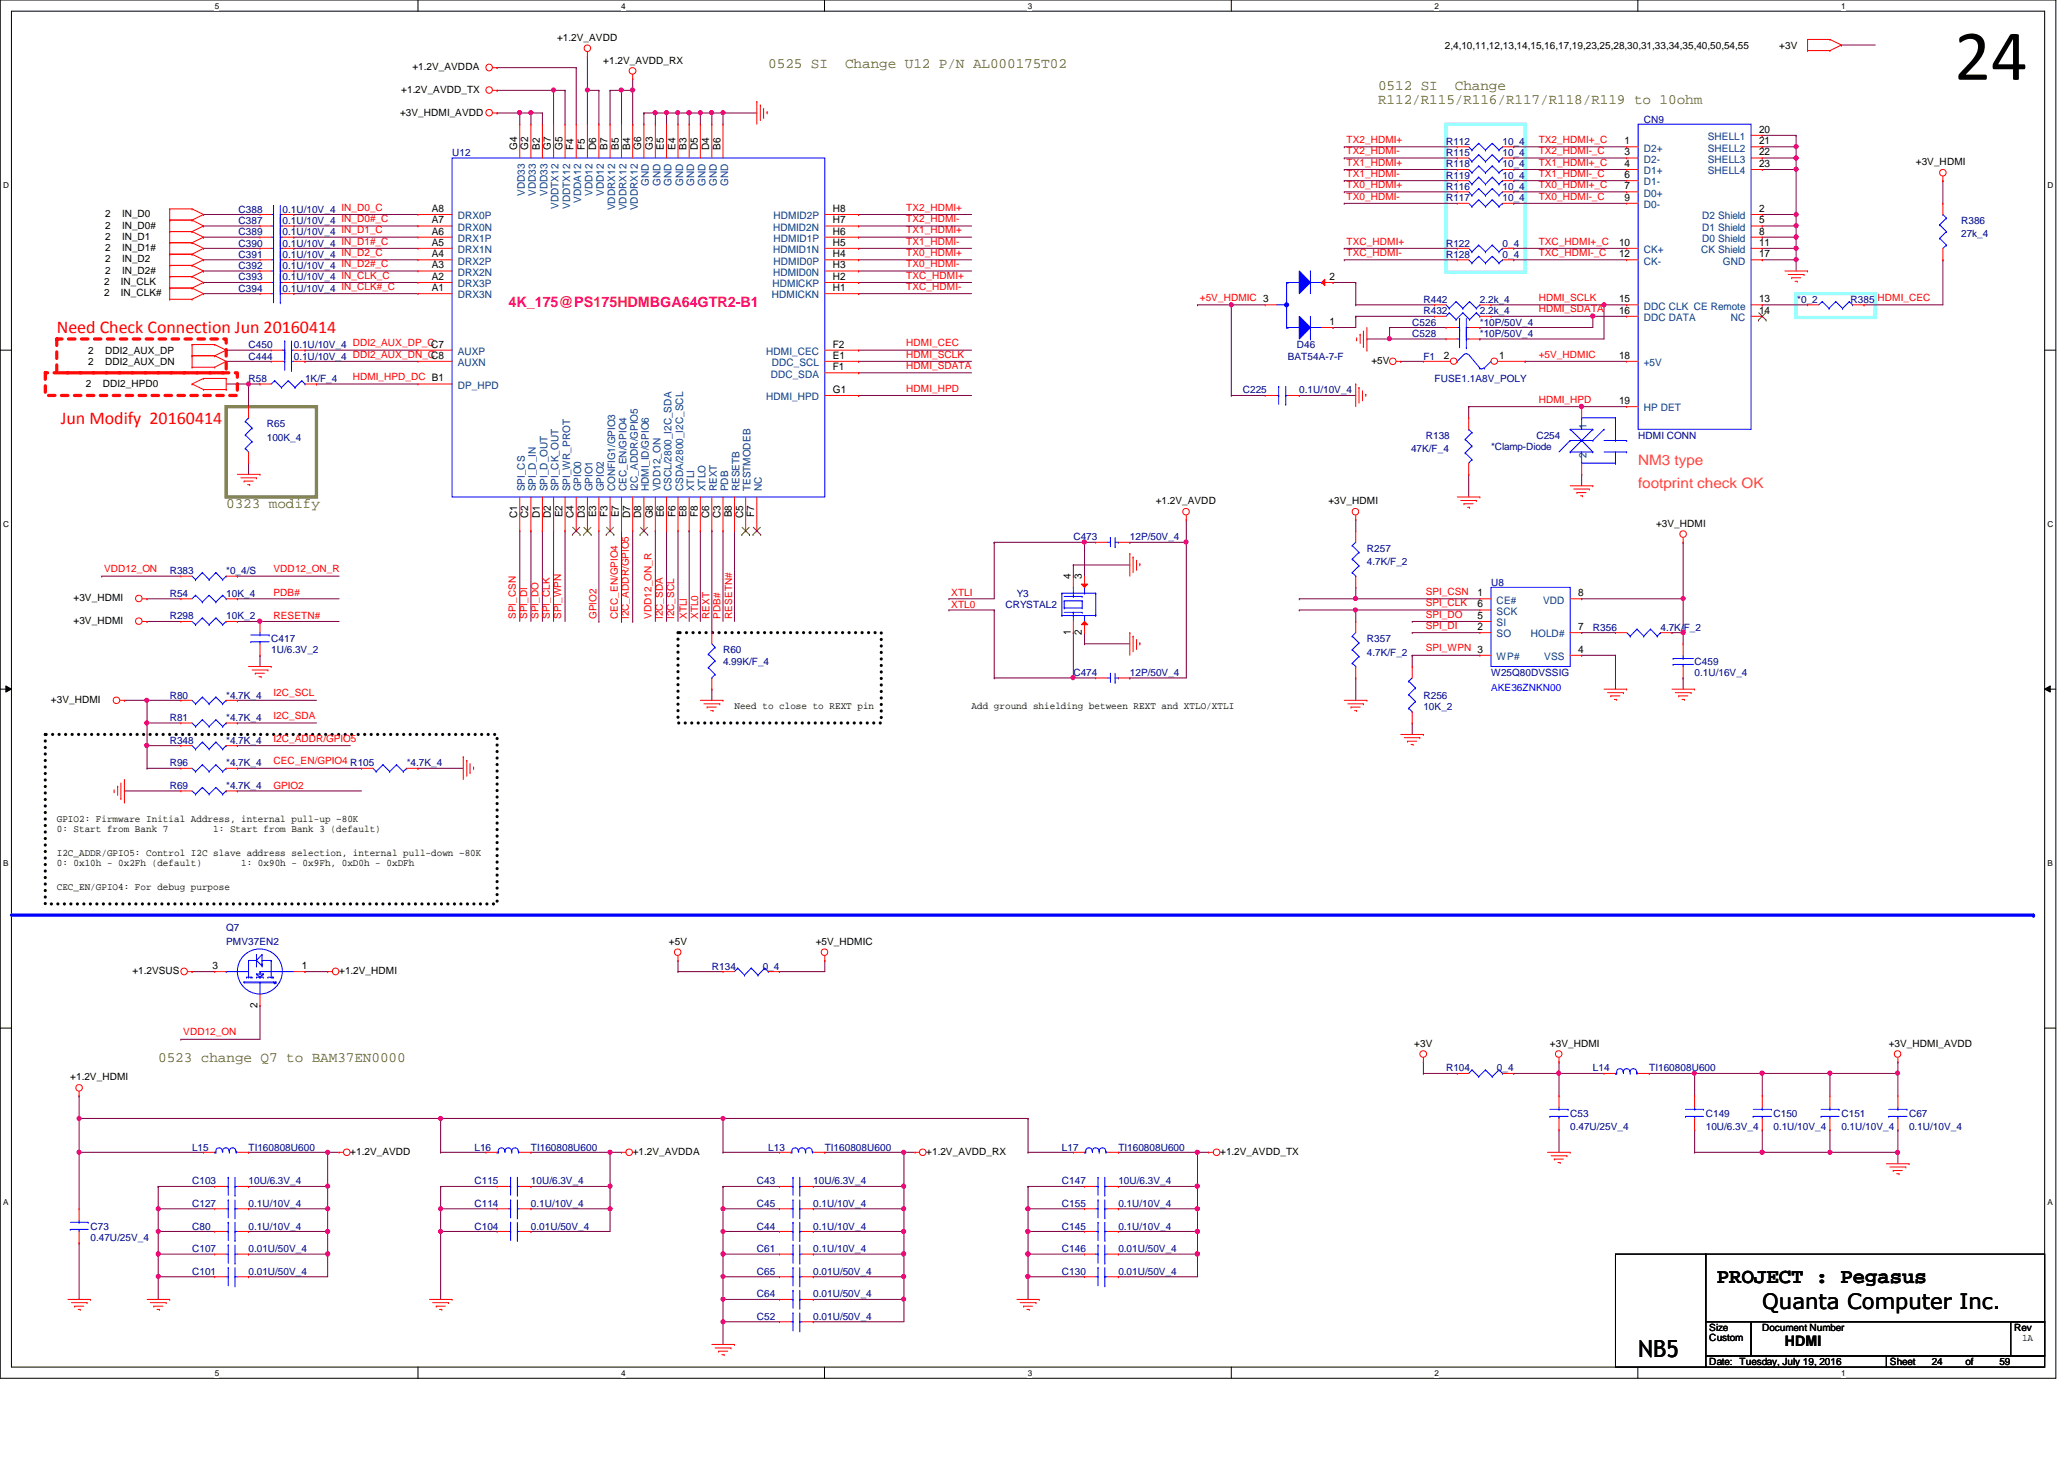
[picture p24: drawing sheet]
<svg xmlns="http://www.w3.org/2000/svg" width="297mm" height="210mm" viewBox="0 0 297 210" stroke-linecap="round" stroke-linejoin="round" font-family="sans-serif">
<defs><g id="words">
<text font-size="10.4" x="281.3" y="11.5">24</text>
<text font-size="3.4" x="235.8" y="195.2">NB5</text>
<g font-size="3">
<text x="247.1" y="184.6">PROJECT : Pegasus</text>
<text x="253.6" y="188.3">Quanta Computer Inc.</text>
</g>
<g font-size="2.6" fill="#f00">
<text x="8.2" y="48">Need Check Connection Jun 20160414</text>
<text x="8.8" y="61">Jun Modify 20160414</text>
</g>
<g font-size="2.1" fill="#808000">
<text x="110.6" y="9.7">0525 SI</text>
<text x="121.6" y="9.7">Change U12 P/N AL000175T02</text>
<text x="198.3" y="13">0512 SI</text>
<text x="198.3" y="15">R112/R115/R116/R117/R118/R119 to 10ohm</text>
<text x="209.4" y="13">Change</text>
<text x="32.6" y="73.1">0323 modify</text>
<text x="22.8" y="152.8">0523 change Q7 to BAM37EN0000</text>
</g>
<text font-size="2.1" fill="#ff0080" x="73.2" y="44.2">4K_175@PS175HDMBGA64GTR2-B1</text>
<g font-size="2.1" fill="#ff8000">
<text x="235.8" y="70.1">footprint check OK</text>
<text x="235.8" y="66.9">NM3 type</text>
</g>
<text font-size="2.1" x="256.9" y="193.7">HDMI</text>
<g font-size="1.5">
<text x="74.4" y="21.6" transform="rotate(-90 74.4 21.6)">G4</text>
<text x="76" y="21.6" transform="rotate(-90 76 21.6)">G2</text>
<text x="77.7" y="21.6" transform="rotate(-90 77.7 21.6)">B2</text>
<text x="79.3" y="21.6" transform="rotate(-90 79.3 21.6)">G7</text>
<text x="80.9" y="21.6" transform="rotate(-90 80.9 21.6)">G5</text>
<text x="82.5" y="21.6" transform="rotate(-90 82.5 21.6)">F4</text>
<text x="84.2" y="21.6" transform="rotate(-90 84.2 21.6)">F5</text>
<text x="85.8" y="21.6" transform="rotate(-90 85.8 21.6)">D6</text>
<text x="87.4" y="21.6" transform="rotate(-90 87.4 21.6)">B7</text>
<text x="89.1" y="21.6" transform="rotate(-90 89.1 21.6)">B5</text>
<text x="90.7" y="21.6" transform="rotate(-90 90.7 21.6)">B4</text>
<text x="92.3" y="21.6" transform="rotate(-90 92.3 21.6)">G6</text>
<text x="93.9" y="21.6" transform="rotate(-90 93.9 21.6)">G3</text>
<text x="95.5" y="21.6" transform="rotate(-90 95.5 21.6)">E5</text>
<text x="97.2" y="21.6" transform="rotate(-90 97.2 21.6)">E4</text>
<text x="98.8" y="21.6" transform="rotate(-90 98.8 21.6)">B3</text>
<text x="100.4" y="21.6" transform="rotate(-90 100.4 21.6)">D5</text>
<text x="102.1" y="21.6" transform="rotate(-90 102.1 21.6)">D4</text>
<text x="103.7" y="21.6" transform="rotate(-90 103.7 21.6)">B6</text>
<text x="233.8" y="20.7">1</text>
<text x="233.8" y="22.4">3</text>
<text x="253.2" y="19.1">20</text>
<text x="253.2" y="20.7">21</text>
<text x="253.2" y="22.4">22</text>
<text x="233.8" y="27.2">7</text>
<text x="233.8" y="28.9">9</text>
<text x="233.8" y="24">4</text>
<text x="233.8" y="25.6">6</text>
<text x="253.2" y="24">23</text>
<text x="62.1" y="33.7">A6</text>
<text x="62.1" y="35.3">A5</text>
<text x="62.1" y="30.5">A8</text>
<text x="62.1" y="32.1">A7</text>
<text x="119.8" y="35.3">H5</text>
<text x="119.8" y="30.5">H8</text>
<text x="119.8" y="33.7">H6</text>
<text x="119.8" y="32.1">H7</text>
<text x="233" y="35.3">10</text>
<text x="253.2" y="32.1">5</text>
<text x="253.2" y="35.3">11</text>
<text x="253.2" y="30.5">2</text>
<text x="253.2" y="33.7">8</text>
<text x="62.1" y="37">A4</text>
<text x="62.1" y="38.6">A3</text>
<text x="62.1" y="40.3">A2</text>
<text x="62.1" y="41.9">A1</text>
<text x="119.8" y="41.9">H1</text>
<text x="119.8" y="40.3">H2</text>
<text x="119.8" y="38.6">H3</text>
<text x="119.8" y="37">H4</text>
<text x="191.3" y="40.3">2</text>
<text x="233" y="37">12</text>
<text x="253.2" y="37">17</text>
<text x="191.3" y="46.7">1</text>
<text x="233" y="43.5">15</text>
<text x="233" y="45.1">16</text>
<text x="253.2" y="43.5">13</text>
<text x="253.2" y="45.1">14</text>
<text x="119.8" y="50">F2</text>
<text x="119.8" y="51.6">E1</text>
<text x="119.8" y="53.3">F1</text>
<text x="207.8" y="51.6">2</text>
<text x="215.7" y="51.6">1</text>
<text x="233" y="51.6">18</text>
<text x="119.8" y="56.5">G1</text>
<text x="233" y="58.1">19</text>
<text x="74.4" y="74.5" transform="rotate(-90 74.4 74.5)">C1</text>
<text x="76" y="74.5" transform="rotate(-90 76 74.5)">C2</text>
<text x="77.7" y="74.5" transform="rotate(-90 77.7 74.5)">D1</text>
<text x="79.3" y="74.5" transform="rotate(-90 79.3 74.5)">D2</text>
<text x="80.9" y="74.4" transform="rotate(-90 80.9 74.4)">E2</text>
<text x="82.5" y="74.5" transform="rotate(-90 82.5 74.5)">C4</text>
<text x="84.2" y="74.5" transform="rotate(-90 84.2 74.5)">D3</text>
<text x="85.8" y="74.4" transform="rotate(-90 85.8 74.4)">E3</text>
<text x="87.4" y="74.3" transform="rotate(-90 87.4 74.3)">F3</text>
<text x="89.1" y="74.4" transform="rotate(-90 89.1 74.4)">E7</text>
<text x="90.7" y="74.5" transform="rotate(-90 90.7 74.5)">D7</text>
<text x="92.3" y="74.5" transform="rotate(-90 92.3 74.5)">D8</text>
<text x="93.9" y="74.5" transform="rotate(-90 93.9 74.5)">G8</text>
<text x="95.5" y="74.4" transform="rotate(-90 95.5 74.4)">E6</text>
<text x="97.2" y="74.3" transform="rotate(-90 97.2 74.3)">F6</text>
<text x="98.8" y="74.4" transform="rotate(-90 98.8 74.4)">E8</text>
<text x="100.4" y="74.3" transform="rotate(-90 100.4 74.3)">F8</text>
<text x="102.1" y="74.5" transform="rotate(-90 102.1 74.5)">C6</text>
<text x="103.7" y="74.5" transform="rotate(-90 103.7 74.5)">C3</text>
<text x="105.3" y="74.4" transform="rotate(-90 105.3 74.4)">B8</text>
<text x="106.9" y="74.5" transform="rotate(-90 106.9 74.5)">C5</text>
<text x="108.5" y="74.3" transform="rotate(-90 108.5 74.3)">F7</text>
<text x="154.1" y="83.4" transform="rotate(-90 154.1 83.4)">4</text>
<text x="155.7" y="83.4" transform="rotate(-90 155.7 83.4)">3</text>
<text x="212.6" y="85.8">1</text>
<text x="212.6" y="87.4">6</text>
<text x="212.6" y="89">5</text>
<text x="227.1" y="85.8">8</text>
<text x="154.1" y="91.4" transform="rotate(-90 154.1 91.4)">1</text>
<text x="155.7" y="91.4" transform="rotate(-90 155.7 91.4)">2</text>
<text x="212.6" y="90.6">2</text>
<text x="227.1" y="93.9">4</text>
<text x="227.1" y="90.6">7</text>
<text x="30.6" y="139.4">3</text>
<text x="43.4" y="139.4">1</text>
<text x="37" y="145" transform="rotate(-90 37 145)">2</text>
</g>
<g font-size="1.5" fill="#004080">
<text x="236.6" y="21.8">D2+</text>
<text x="236.6" y="23.4">D2-</text>
<text x="245.8" y="20.2">SHELL1</text>
<text x="245.8" y="21.8">SHELL2</text>
<text x="245.8" y="23.4">SHELL3</text>
<text x="75.5" y="28.2" transform="rotate(-90 75.5 28.2)">VDD33</text>
<text x="77.1" y="28.2" transform="rotate(-90 77.1 28.2)">VDD33</text>
<text x="78.8" y="28.2" transform="rotate(-90 78.8 28.2)">VDD33</text>
<text x="83.6" y="29.2" transform="rotate(-90 83.6 29.2)">VDDA12</text>
<text x="85.3" y="28.2" transform="rotate(-90 85.3 28.2)">VDD12</text>
<text x="86.9" y="28.2" transform="rotate(-90 86.9 28.2)">VDD12</text>
<text x="93.4" y="26.8" transform="rotate(-90 93.4 26.8)">GND</text>
<text x="95" y="26.8" transform="rotate(-90 95 26.8)">GND</text>
<text x="96.6" y="26.8" transform="rotate(-90 96.6 26.8)">GND</text>
<text x="98.3" y="26.8" transform="rotate(-90 98.3 26.8)">GND</text>
<text x="99.9" y="26.8" transform="rotate(-90 99.9 26.8)">GND</text>
<text x="101.5" y="26.8" transform="rotate(-90 101.5 26.8)">GND</text>
<text x="103.2" y="26.8" transform="rotate(-90 103.2 26.8)">GND</text>
<text x="104.8" y="26.8" transform="rotate(-90 104.8 26.8)">GND</text>
<text x="236.6" y="28.3">D0+</text>
<text x="236.6" y="29.9">D0-</text>
<text x="236.6" y="25.1">D1+</text>
<text x="236.6" y="26.7">D1-</text>
<text x="245.8" y="25.1">SHELL4</text>
<text x="65.9" y="34.8">DRX1P</text>
<text x="65.9" y="31.5">DRX0P</text>
<text x="65.9" y="33.2">DRX0N</text>
<text x="80.4" y="30.1" transform="rotate(-90 80.4 30.1)">VDDTX12</text>
<text x="82" y="30.1" transform="rotate(-90 82 30.1)">VDDTX12</text>
<text x="88.5" y="30.3" transform="rotate(-90 88.5 30.3)">VDDRX12</text>
<text x="90.2" y="30.3" transform="rotate(-90 90.2 30.3)">VDDRX12</text>
<text x="91.8" y="30.3" transform="rotate(-90 91.8 30.3)">VDDRX12</text>
<text x="111.2" y="33.2">HDMID2N</text>
<text x="111.3" y="31.5">HDMID2P</text>
<text x="111.3" y="34.8">HDMID1P</text>
<text x="245" y="33.2">D1 Shield</text>
<text x="245" y="31.5">D2 Shield</text>
<text x="245" y="34.8">D0 Shield</text>
<text x="65.9" y="36.4">DRX1N</text>
<text x="65.9" y="38.1">DRX2P</text>
<text x="65.9" y="39.7">DRX2N</text>
<text x="65.9" y="41.3">DRX3P</text>
<text x="111.2" y="41.3">HDMICKP</text>
<text x="111.2" y="39.7">HDMID0N</text>
<text x="111.2" y="36.4">HDMID1N</text>
<text x="111.3" y="38.1">HDMID0P</text>
<text x="236.6" y="36.4">CK+</text>
<text x="236.6" y="38.1">CK-</text>
<text x="244.8" y="36.4">CK Shield</text>
<text x="247.9" y="38.1">GND</text>
<text x="65.9" y="42.9">DRX3N</text>
<text x="111.1" y="42.9">HDMICKN</text>
<text x="236.6" y="44.5">DDC CLK CE Remote</text>
<text x="236.6" y="46.2">DDC DATA</text>
<text x="249.1" y="46.2">NC</text>
<text x="65.9" y="51.1">AUXP</text>
<text x="65.9" y="52.7">AUXN</text>
<text x="110.3" y="51.1">HDMI_CEC</text>
<text x="111.1" y="52.7">DDC_SCL</text>
<text x="236.6" y="52.7">+5V</text>
<text x="65.9" y="55.9">DP_HPD</text>
<text x="110.3" y="57.6">HDMI_HPD</text>
<text x="110.9" y="54.3">DDC_SDA</text>
<text x="236.6" y="59.2">HP DET</text>
<text x="228.3" y="65.8" transform="rotate(-90 228.3 65.8)">2</text>
<text x="228.3" y="61.7" transform="rotate(-90 228.3 61.7)">1</text>
<text x="75.5" y="70.7" transform="rotate(-90 75.5 70.7)">SPI_CS</text>
<text x="77.1" y="70.7" transform="rotate(-90 77.1 70.7)">SPI_D_IN</text>
<text x="78.8" y="70.7" transform="rotate(-90 78.8 70.7)">SPI_D_OUT</text>
<text x="80.4" y="70.7" transform="rotate(-90 80.4 70.7)">SPI_CK_OUT</text>
<text x="82" y="70.7" transform="rotate(-90 82 70.7)">SPI_WR_PROT</text>
<text x="83.6" y="70.7" transform="rotate(-90 83.6 70.7)">GPIO0</text>
<text x="85.3" y="70.7" transform="rotate(-90 85.3 70.7)">GPIO1</text>
<text x="86.9" y="70.7" transform="rotate(-90 86.9 70.7)">GPIO2</text>
<text x="88.5" y="70.7" transform="rotate(-90 88.5 70.7)">CONFIG1/GPIO3</text>
<text x="90.2" y="70.7" transform="rotate(-90 90.2 70.7)">CEC_EN/GPIO4</text>
<text x="91.8" y="70.7" transform="rotate(-90 91.8 70.7)">I2C_ADDR/GPIO5</text>
<text x="93.4" y="70.7" transform="rotate(-90 93.4 70.7)">HDMI_ID/GPIO6</text>
<text x="95" y="70.7" transform="rotate(-90 95 70.7)">VDD12_ON</text>
<text x="96.6" y="70.7" transform="rotate(-90 96.6 70.7)">CSCL/2800_I2C_SDA</text>
<text x="98.3" y="70.7" transform="rotate(-90 98.3 70.7)">CSDA/2800_I2C_SCL</text>
<text x="99.9" y="70.7" transform="rotate(-90 99.9 70.7)">XTLI</text>
<text x="101.5" y="70.7" transform="rotate(-90 101.5 70.7)">XTLO</text>
<text x="103.2" y="70.7" transform="rotate(-90 103.2 70.7)">REXT</text>
<text x="104.8" y="70.7" transform="rotate(-90 104.8 70.7)">PDB</text>
<text x="106.4" y="70.7" transform="rotate(-90 106.4 70.7)">RESETB</text>
<text x="108" y="70.7" transform="rotate(-90 108 70.7)">TESTMODEB</text>
<text x="109.6" y="70.7" transform="rotate(-90 109.6 70.7)">NC</text>
<text x="215.4" y="86.8">CE#</text>
<text x="215.4" y="88.4">SCK</text>
<text x="222.1" y="86.8">VDD</text>
<text x="215.4" y="90.1">SI</text>
<text x="215.4" y="91.7">SO</text>
<text x="215.4" y="95">WP#</text>
<text x="220.3" y="91.7">HOLD#</text>
<text x="222.2" y="95">VSS</text>
</g>
<g font-size="1.4">
<text x="80.2" y="5.9">+1.2V_AVDD</text>
<text x="59.3" y="10.1">+1.2V_AVDDA</text>
<text x="86.8" y="9.1">+1.2V_AVDD_RX</text>
<text x="207.9" y="7">2,4,10,11,12,13,14,15,16,17,19,23,25,28,30,31,33,34,35,40,50,54,55</text>
<text x="256.1" y="7">+3V</text>
<text x="57.6" y="16.6">+3V_HDMI_AVDD</text>
<text x="57.7" y="13.4">+1.2V_AVDD_TX</text>
<text x="275.7" y="23.8">+3V_HDMI</text>
<text x="15.2" y="31.2">2</text>
<text x="15.2" y="34.5">2</text>
<text x="15.2" y="32.9">2</text>
<text x="17.6" y="31.2">IN_D0</text>
<text x="17.6" y="32.9">IN_D0#</text>
<text x="17.6" y="34.5">IN_D1</text>
<text x="15" y="41">2</text>
<text x="15.2" y="37.8">2</text>
<text x="15.2" y="39.4">2</text>
<text x="15.2" y="36.1">2</text>
<text x="17.4" y="41">IN_CLK</text>
<text x="17.6" y="39.4">IN_D2#</text>
<text x="17.6" y="37.8">IN_D2</text>
<text x="17.6" y="36.1">IN_D1#</text>
<text x="15" y="42.6">2</text>
<text x="17.4" y="42.6">IN_CLK#</text>
<text x="12.7" y="50.9">2</text>
<text x="12.7" y="52.5">2</text>
<text x="15.2" y="50.9">DDI2_AUX_DP</text>
<text x="15.2" y="52.5">DDI2_AUX_DN</text>
<text x="197.4" y="52.4">+5V</text>
<text x="12.4" y="55.6">2</text>
<text x="14.8" y="55.6">DDI2_HPD0</text>
<text x="166.3" y="72.6">+1.2V_AVDD</text>
<text x="191.2" y="72.6">+3V_HDMI</text>
<text x="238.3" y="75.8">+3V_HDMI</text>
<text x="10.6" y="89.8">+3V_HDMI</text>
<text x="10.6" y="86.5">+3V_HDMI</text>
<text x="7.3" y="101.1">+3V_HDMI</text>
<text x="105.7" y="101.9">Need to close to REXT pin</text>
<text x="139.8" y="101.9">Add ground shielding between REXT and XTLO/XTLI</text>
<text x="8.2" y="118.2">GPIO2: Firmware Initial Address, internal pull-up ~80K</text>
<text x="8.2" y="119.6">0: Start from Bank 7</text>
<text x="30.7" y="119.6">1: Start from Bank 3 (default)</text>
<text x="8.2" y="123.1">I2C_ADDR/GPIO5: Control I2C slave address selection, internal pull-down ~80K</text>
<text x="8.2" y="124.5">0: 0x10h - 0x2Fh (default)</text>
<text x="34.7" y="124.5">1: 0x90h - 0x9Fh, 0xD0h - 0xDFh</text>
<text x="8.2" y="128">CEC_EN/GPIO4: For debug purpose</text>
<text x="96.3" y="135.9">+5V</text>
<text x="117.4" y="135.9">+5V_HDMIC</text>
<text x="19" y="140.2">+1.2VSUS</text>
<text x="48.8" y="140.2">+1.2V_HDMI</text>
<text x="10.1" y="155.4">+1.2V_HDMI</text>
<text x="203.5" y="150.6">+3V</text>
<text x="223.1" y="150.6">+3V_HDMI</text>
<text x="271.8" y="150.6">+3V_HDMI_AVDD</text>
<text x="50.4" y="166.2">+1.2V_AVDD</text>
<text x="91.1" y="166.2">+1.2V_AVDDA</text>
<text x="133.3" y="166.2">+1.2V_AVDD_RX</text>
<text x="175.6" y="166.2">+1.2V_AVDD_TX</text>
<text x="246" y="191.5">Size</text>
<text x="253.6" y="191.5">Document Number</text>
<text x="289.9" y="191.5">Rev</text>
<text x="246" y="196.4">Date: Tuesday, July 19, 2016</text>
<text x="246" y="193">Custom</text>
<text x="272" y="196.4">Sheet</text>
<text x="278" y="196.4">24</text>
<text x="282.9" y="196.4">of</text>
<text x="287.7" y="196.4">59</text>
<text x="291" y="193">1A</text>
</g>
<g font-size="1.4" fill="#000080">
<text x="236.6" y="17.7">CN9</text>
<text x="65.1" y="22.5">U12</text>
<text x="208.1" y="20.8">R112</text>
<text x="208.1" y="22.5">R115</text>
<text x="216.2" y="20.8">10_4</text>
<text x="216.2" y="22.5">10_4</text>
<text x="208.1" y="25.7">R119</text>
<text x="208.1" y="27.3">R116</text>
<text x="208.1" y="29">R117</text>
<text x="208.1" y="24.1">R118</text>
<text x="216.2" y="25.7">10_4</text>
<text x="216.2" y="27.3">10_4</text>
<text x="216.2" y="29">10_4</text>
<text x="216.2" y="24.1">10_4</text>
<text x="34.3" y="30.6">C388</text>
<text x="34.3" y="35.5">C390</text>
<text x="34.3" y="33.9">C389</text>
<text x="34.3" y="32.2">C387</text>
<text x="40.7" y="30.6">0.1U/10V_4 IN_D0_C</text>
<text x="40.7" y="35.5">0.1U/10V_4 IN_D1#_C</text>
<text x="40.7" y="33.9">0.1U/10V_4 IN_D1_C</text>
<text x="40.7" y="32.2">0.1U/10V_4 IN_D0#_C</text>
<text x="208.1" y="35.5">R122</text>
<text x="216.2" y="35.5">0_4</text>
<text x="282.2" y="32.2">R386</text>
<text x="282.2" y="34.2">27k_4</text>
<text x="34.3" y="38.7">C392</text>
<text x="34.3" y="42">C394</text>
<text x="34.3" y="37.1">C391</text>
<text x="34.3" y="40.3">C393</text>
<text x="40.7" y="38.7">0.1U/10V_4 IN_D2#_C</text>
<text x="40.7" y="42">0.1U/10V_4 IN_CLK#_C</text>
<text x="40.7" y="37.1">0.1U/10V_4 IN_D2_C</text>
<text x="40.7" y="40.3">0.1U/10V_4 IN_CLK_C</text>
<text x="208.1" y="37.1">R128</text>
<text x="216.2" y="37.1">0_4</text>
<text x="203.2" y="46.9">C526</text>
<text x="204.8" y="43.6">R442</text>
<text x="204.8" y="45.2">R432</text>
<text x="213" y="43.6">2.2k_4</text>
<text x="213" y="45.2">2.2k_4</text>
<text x="213" y="46.9">*10P/50V_4</text>
<text x="258.7" y="43.6">*0_2</text>
<text x="266.3" y="43.6">R385</text>
<text x="35.8" y="50.1">C450</text>
<text x="35.8" y="51.7">C444</text>
<text x="42.3" y="50.1">0.1U/10V_4 DDI2_AUX_DP_CC7</text>
<text x="42.3" y="51.7">0.1U/10V_4 DDI2_AUX_DN_CC8</text>
<text x="185.3" y="51.7">BAT54A-7-F</text>
<text x="186.6" y="50.1">D46</text>
<text x="203.2" y="48.5">C528</text>
<text x="204.8" y="51.7">F1</text>
<text x="213" y="48.5">*10P/50V_4</text>
<text x="35.8" y="55">R58</text>
<text x="43.9" y="55">1K/F_4</text>
<text x="178.9" y="56.6">C225</text>
<text x="187" y="56.6">0.1U/10V_4</text>
<text x="206.5" y="55">FUSE1.1A8V_POLY</text>
<text x="38.4" y="61.5">R65</text>
<text x="38.4" y="63.4">100K_4</text>
<text x="203.1" y="65.1">47K/F_4</text>
<text x="205.2" y="63.1">R138</text>
<text x="214.6" y="64.7">*Clamp-Diode</text>
<text x="221.1" y="63.1">C254</text>
<text x="235.8" y="63.1">HDMI CONN</text>
<text x="154.5" y="77.7">C473</text>
<text x="162.6" y="77.7">12P/50V_4</text>
<text x="24.4" y="82.6">R383</text>
<text x="32.6" y="82.6">*0_4/S</text>
<text x="196.7" y="79.4">R257</text>
<text x="196.7" y="81.3">4.7K/F_2</text>
<text x="24.4" y="85.9">R54</text>
<text x="24.4" y="89.1">R298</text>
<text x="32.6" y="85.9">10K_4</text>
<text x="32.6" y="89.1">10K_2</text>
<text x="144.7" y="87.5">CRYSTAL2</text>
<text x="146.3" y="85.9">Y3</text>
<text x="214.6" y="84.2">U8</text>
<text x="39" y="92.4">C417</text>
<text x="39" y="94">1U/6.3V_2</text>
<text x="104.1" y="94">R60</text>
<text x="104.1" y="95.6">4.99K/F_4</text>
<text x="196.7" y="92.4">R357</text>
<text x="196.7" y="94.3">4.7K/F_2</text>
<text x="229.2" y="90.8">R356</text>
<text x="239" y="90.8">4.7K/F_2</text>
<text x="243.9" y="95.6">C459</text>
<text x="24.4" y="100.5">R80</text>
<text x="32.6" y="100.5">*4.7K_4</text>
<text x="154.5" y="97.2">C474</text>
<text x="162.6" y="97.2">12P/50V_4</text>
<text x="204.8" y="100.5">R256</text>
<text x="214.6" y="97.2">W25Q80DVSSIG</text>
<text x="243.9" y="97.2">0.1U/16V_4</text>
<text x="24.4" y="107">R348</text>
<text x="24.4" y="103.8">R81</text>
<text x="32.6" y="107">*4.7K_4</text>
<text x="32.6" y="103.8">*4.7K_4</text>
<text x="204.8" y="102.1">10K_2</text>
<text x="24.4" y="110.2">R96</text>
<text x="24.4" y="113.5">R69</text>
<text x="32.6" y="110.2">*4.7K_4</text>
<text x="32.6" y="113.5">*4.7K_4</text>
<text x="58.5" y="110.2">*4.7K_4</text>
<text x="32.6" y="134">Q7</text>
<text x="32.6" y="135.9">PMV37EN2</text>
<text x="102.4" y="139.5">R134</text>
<text x="109.8" y="139.5">0_4</text>
<text x="208.1" y="154.1">R104</text>
<text x="215.4" y="154.1">0_4</text>
<text x="229.2" y="154.1">L14</text>
<text x="237.4" y="154.1">TI160808U600</text>
<text x="226" y="160.7">C53</text>
<text x="245.5" y="160.7">C149</text>
<text x="255.2" y="160.7">C150</text>
<text x="265" y="160.7">C151</text>
<text x="274.7" y="160.7">C67</text>
<text x="27.6" y="165.5">L15</text>
<text x="35.8" y="165.5">TI160808U600</text>
<text x="68.3" y="165.5">L16</text>
<text x="76.4" y="165.5">TI160808U600</text>
<text x="110.6" y="165.5">L13</text>
<text x="118.7" y="165.5">TI160808U600</text>
<text x="152.8" y="165.5">L17</text>
<text x="160.9" y="165.5">TI160808U600</text>
<text x="226" y="162.6">0.47U/25V_4</text>
<text x="245.5" y="162.6">10U/6.3V_4</text>
<text x="255.2" y="162.6">0.1U/10V_4</text>
<text x="265" y="162.6">0.1U/10V_4</text>
<text x="274.7" y="162.6">0.1U/10V_4</text>
<text x="27.6" y="173.7">C127</text>
<text x="27.6" y="170.4">C103</text>
<text x="35.8" y="173.7">0.1U/10V_4</text>
<text x="35.8" y="170.4">10U/6.3V_4</text>
<text x="68.3" y="173.7">C114</text>
<text x="68.3" y="170.4">C115</text>
<text x="76.4" y="173.7">0.1U/10V_4</text>
<text x="76.4" y="170.4">10U/6.3V_4</text>
<text x="108.9" y="170.4">C43</text>
<text x="108.9" y="173.7">C45</text>
<text x="117" y="170.4">10U/6.3V_4</text>
<text x="117" y="173.7">0.1U/10V_4</text>
<text x="152.8" y="170.4">C147</text>
<text x="152.8" y="173.7">C155</text>
<text x="160.9" y="170.4">10U/6.3V_4</text>
<text x="160.9" y="173.7">0.1U/10V_4</text>
<text x="13" y="176.9">C73</text>
<text x="13" y="178.5">0.47U/25V_4</text>
<text x="27.6" y="176.9">C80</text>
<text x="35.8" y="176.9">0.1U/10V_4</text>
<text x="68.3" y="176.9">C104</text>
<text x="76.4" y="176.9">0.01U/50V_4</text>
<text x="108.9" y="176.9">C44</text>
<text x="117" y="176.9">0.1U/10V_4</text>
<text x="152.8" y="176.9">C145</text>
<text x="160.9" y="176.9">0.1U/10V_4</text>
<text x="27.6" y="183.4">C101</text>
<text x="27.6" y="180.2">C107</text>
<text x="35.8" y="183.4">0.01U/50V_4</text>
<text x="35.8" y="180.2">0.01U/50V_4</text>
<text x="108.9" y="183.4">C65</text>
<text x="108.9" y="180.2">C61</text>
<text x="117" y="183.4">0.01U/50V_4</text>
<text x="117" y="180.2">0.1U/10V_4</text>
<text x="152.8" y="183.4">C130</text>
<text x="152.8" y="180.2">C146</text>
<text x="160.9" y="183.4">0.01U/50V_4</text>
<text x="160.9" y="180.2">0.01U/50V_4</text>
<text x="108.9" y="186.6">C64</text>
<text x="108.9" y="189.9">C52</text>
<text x="117" y="186.6">0.01U/50V_4</text>
<text x="117" y="189.9">0.01U/50V_4</text>
</g>
<g font-size="1.4" fill="#f00">
<text x="193.8" y="23.8">TX1_HDMI+</text>
<text x="193.8" y="20.6">TX2_HDMI+</text>
<text x="193.8" y="22.2">TX2_HDMI-</text>
<text x="221.4" y="22.2">TX2_HDMI-_C</text>
<text x="221.4" y="20.6">TX2_HDMI+_C</text>
<text x="221.4" y="23.8">TX1_HDMI+_C</text>
<text x="193.8" y="27.1">TX0_HDMI+</text>
<text x="193.8" y="28.7">TX0_HDMI-</text>
<text x="193.8" y="25.4">TX1_HDMI-</text>
<text x="221.4" y="27.1">TX0_HDMI+_C</text>
<text x="221.4" y="28.7">TX0_HDMI-_C</text>
<text x="221.4" y="25.4">TX1_HDMI-_C</text>
<text x="130.4" y="33.6">TX1_HDMI+</text>
<text x="130.4" y="35.2">TX1_HDMI-</text>
<text x="130.4" y="32">TX2_HDMI-</text>
<text x="130.4" y="30.3">TX2_HDMI+</text>
<text x="193.8" y="35.2">TXC_HDMI+</text>
<text x="221.4" y="35.2">TXC_HDMI+_C</text>
<text x="130.4" y="36.8">TX0_HDMI+</text>
<text x="130.4" y="38.4">TX0_HDMI-</text>
<text x="130.4" y="41.7">TXC_HDMI-</text>
<text x="130.4" y="40.1">TXC_HDMI+</text>
<text x="193.8" y="36.8">TXC_HDMI-</text>
<text x="221.4" y="36.8">TXC_HDMI-_C</text>
<text x="172.7" y="43.3">+5V_HDMIC 3</text>
<text x="221.4" y="45">HDMI_SDATA</text>
<text x="221.4" y="43.3">HDMI_SCLK</text>
<text x="270.2" y="43.3">HDMI_CEC</text>
<text x="130.4" y="49.8">HDMI_CEC</text>
<text x="130.4" y="53.1">HDMI_SDATA</text>
<text x="130.4" y="51.4">HDMI_SCLK</text>
<text x="221.4" y="51.4">+5V_HDMIC</text>
<text x="50.8" y="54.7">HDMI_HPD_DC B1</text>
<text x="130.4" y="56.3">HDMI_HPD</text>
<text x="221.4" y="58">HDMI_HPD</text>
<text x="15" y="82.3">VDD12_ON</text>
<text x="39.4" y="82.3">VDD12_ON_R</text>
<text x="39.4" y="89.1">RESETN#</text>
<text x="39.4" y="85.8">PDB#</text>
<text x="74.2" y="89.1" transform="rotate(-90 74.2 89.1)">SPI_CSN</text>
<text x="75.9" y="89.1" transform="rotate(-90 75.9 89.1)">SPI_DI</text>
<text x="77.5" y="89.1" transform="rotate(-90 77.5 89.1)">SPI_DO</text>
<text x="79.1" y="89.1" transform="rotate(-90 79.1 89.1)">SPI_CLK</text>
<text x="80.8" y="89.1" transform="rotate(-90 80.8 89.1)">SPI_WPN</text>
<text x="85.8" y="89.1" transform="rotate(-90 85.8 89.1)">GPIO2</text>
<text x="88.9" y="89.1" transform="rotate(-90 88.9 89.1)">CEC_EN/GPIO4</text>
<text x="90.5" y="89.1" transform="rotate(-90 90.5 89.1)">I2C_ADDR/GPIO5</text>
<text x="93.8" y="89.1" transform="rotate(-90 93.8 89.1)">VDD12_ON_R</text>
<text x="95.4" y="89.1" transform="rotate(-90 95.4 89.1)">I2C_SDA</text>
<text x="97" y="89.1" transform="rotate(-90 97 89.1)">I2C_SCL</text>
<text x="98.8" y="89.1" transform="rotate(-90 98.8 89.1)">XTLI</text>
<text x="100.5" y="89.1" transform="rotate(-90 100.5 89.1)">XTL0</text>
<text x="102.1" y="89.1" transform="rotate(-90 102.1 89.1)">REXT</text>
<text x="103.7" y="89.1" transform="rotate(-90 103.7 89.1)">PDB#</text>
<text x="105.4" y="89.1" transform="rotate(-90 105.4 89.1)">RESETN#</text>
<text x="136.9" y="85.8">XTLI</text>
<text x="136.9" y="87.4">XTL0</text>
<text x="205.2" y="85.6">SPI_CSN</text>
<text x="205.2" y="87.2">SPI_CLK</text>
<text x="205.2" y="88.9">SPI_DO</text>
<text x="205.2" y="93.7">SPI_WPN 3</text>
<text x="205.2" y="90.5">SPI_DI</text>
<text x="39.4" y="100.2">I2C_SCL</text>
<text x="39.4" y="103.5">I2C_SDA</text>
<text x="39.4" y="106.7">I2C_ADDR/GPIO5</text>
<text x="39.4" y="113.5">GPIO2</text>
<text x="39.4" y="110">CEC_EN/GPIO4 R105</text>
<text x="26.4" y="149">VDD12_ON</text>
</g>
<text font-size="1.4" fill="#00f" x="214.6" y="99.4">AKE36ZNKN00</text>
<g font-size="1.2">
<text x="30.9" y="1.2">5</text>
<text x="89.4" y="1.2">4</text>
<text x="147.9" y="1.2">3</text>
<text x="206.5" y="1.2">2</text>
<text x="265" y="1.2">1</text>
<text x=".5" y="27.1">D</text>
<text x="294.7" y="27.1">D</text>
<text x=".5" y="75.8">C</text>
<text x="294.7" y="75.8">C</text>
<text x=".5" y="124.6">B</text>
<text x="294.7" y="124.6">B</text>
<text x=".5" y="173.4">A</text>
<text x="294.7" y="173.4">A</text>
<text x="30.9" y="197.9">5</text>
<text x="89.4" y="197.9">4</text>
<text x="147.9" y="197.9">3</text>
<text x="206.5" y="197.9">2</text>
<text x="265" y="197.9">1</text>
</g>
</g></defs>
<path d="M0 0h295.9v198.3h-295.9zM1.6 1.6h292.7v195.1h-292.7z" fill="none" stroke="#000" stroke-width=".14"/>
<g fill="#fff">
<path d="M30.9 .2h.6v1.3h-.6z"/>
<path d="M30.9 196.8h.6v1.4h-.6z"/>
</g>
<path d="M60.2 0v1.6M60.2 196.7v1.6" fill="none" stroke="#000" stroke-width=".14"/>
<g fill="#fff">
<path d="M89.4 .2h.6v1.3h-.6z"/>
<path d="M89.4 196.8h.6v1.4h-.6z"/>
</g>
<path d="M118.7 0v1.6M118.7 196.7v1.6" fill="none" stroke="#000" stroke-width=".14"/>
<g fill="#fff">
<path d="M147.9 .2h.6v1.3h-.6z"/>
<path d="M147.9 196.8h.6v1.4h-.6z"/>
</g>
<path d="M177.2 0v1.6M177.2 196.7v1.6" fill="none" stroke="#000" stroke-width=".14"/>
<g fill="#fff">
<path d="M206.5 .2h.5v1.3h-.5z"/>
<path d="M206.5 196.8h.5v1.4h-.5z"/>
</g>
<path d="M235.7 0v1.6M235.7 196.7v1.6" fill="none" stroke="#000" stroke-width=".14"/>
<g fill="#fff">
<path d="M265 .2h.6v1.3h-.6z"/>
<path d="M265 196.8h.6v1.4h-.6z"/>
<path d="M.5 26h.8v1.3h-.8z"/>
<path d="M294.7 26h.8v1.3h-.8z"/>
<path d="M.5 74.8h.8v1.3h-.8z"/>
<path d="M294.7 74.8h.8v1.3h-.8z"/>
</g>
<path d="M0 50.4h1.6M294.3 50.4h1.6" fill="none" stroke="#000" stroke-width=".14"/>
<g fill="#fff">
<path d="M.5 123.5h.7v1.3h-.7z"/>
<path d="M294.7 123.5h.7v1.3h-.7z"/>
</g>
<path d="M0 99.1h1.6M.8 98.7l.8 .4-.8 .5zM294.3 99.1l.8-.4v.9zM294.3 99.1h1.6" fill="none" stroke="#000" stroke-width=".14"/>
<path d="M.8 98.7l.8 .4-.8 .5zM294.3 99.1l.8-.4v.9z" fill="#000"/>
<g fill="#fff">
<path d="M.5 172.3h.7v1.3h-.7z"/>
<path d="M294.7 172.3h.7v1.3h-.7z"/>
</g>
<path d="M0 147.9h1.6M294.3 147.9h1.6" fill="none" stroke="#000" stroke-width=".14"/>
<path d="M208.1 17.9h11.4v21.3h-11.4zM258.5 42.2h11.4v3.5h-11.4z" fill="none" stroke="#80ffff" stroke-width=".47"/>
<path d="M97.6 91h29.2v13h-29.2z" fill="none" stroke="#000" stroke-width=".47" stroke-dasharray="0 .9"/>
<path d="M1.6 131.7h291" fill="none" stroke="#00f" stroke-width=".47"/>
<circle cx="292.6" cy="131.7" r=".23" fill="#00f"/>
<path d="M6.5 105.7h65v24.3h-65z" fill="none" stroke="#000" stroke-width=".47" stroke-dasharray="0 .9"/>
<path d="M32.6 58.5h12.9v13h-12.9z" fill="none" stroke="#808000" stroke-width=".47"/>
<path d="M6.5 53.6h27.7v3.3h-27.7zM8.2 48.8h24.4v4.8h-24.4z" fill="none" stroke="#f00" stroke-width=".47" stroke-dasharray=".9 .9"/>
<g fill="none" stroke="#800040" stroke-width=".14">
<path d="M217.8 27.6h.1M217.8 22.7h.1M217.8 37.4h.1M217.8 21.1h.1M217.8 29.3h.1M217.8 24.4h.1M217.8 26h.1M217.8 35.7h.1M217.8 27.6h16.3M217.8 22.7h16.3M217.8 37.4h16.3M217.8 21.1h16.3"/>
<path d="M217.8 29.3h16.3M217.8 24.4h16.3M217.8 26h16.3M217.8 35.7h16.3M258.5 35.7h.1M258.5 35.7v1.7M200 47.1h.1M200 47.1h8.1"/>
</g>
<circle cx="258.5" cy="35.7" r=".3" fill="#f0f"/>
<circle cx="258.5" cy="35.7" r=".3" fill="none" stroke="#f0f" stroke-width=".14"/>
<path d="M258.5 32.5h.1M258.5 32.5v1.6M196.7 48.8h.1M196.7 48.8h3.3" fill="none" stroke="#800040" stroke-width=".14"/>
<circle cx="258.5" cy="34.1" r=".31" fill="#f0f"/>
<circle cx="258.5" cy="34.1" r=".31" fill="none" stroke="#f0f" stroke-width=".14"/>
<path d="M200 47.1h.1M200 48.8h.1M200 48.8h8.1M200 47.1v1.7M213 48.8h.1M213 47.1h.1M213 48.8h17.8M213 47.1h16.2" fill="none" stroke="#800040" stroke-width=".14"/>
<circle cx="199.9" cy="48.7" r=".3" fill="#f0f"/>
<circle cx="199.9" cy="48.7" r=".3" fill="none" stroke="#f0f" stroke-width=".14"/>
<path d="M253.6 19.5h.1M253.6 19.5h4.9M253.6 21.1h.1M253.6 21.1h4.9M201.6 52h.1M201.6 52h3.2M214.6 45.5h.1M214.6 45.5h14.6M219.5 52h.1M219.5 52h14.6M227.6 58.5h.1M227.6 58.5h6.5" fill="none" stroke="#800040" stroke-width=".14"/>
<circle cx="229.2" cy="45.5" r=".31" fill="#f0f"/>
<circle cx="229.2" cy="45.5" r=".31" fill="none" stroke="#f0f" stroke-width=".14"/>
<g fill="none" stroke="#800040" stroke-width=".14">
<path d="M253.6 22.7h.1M253.6 24.4h.1M253.6 30.9h.1M253.6 32.5h.1M253.6 34.1h.1M253.6 35.7h.1M253.6 22.7h4.9M253.6 24.4h4.9M253.6 30.9h4.9M253.6 32.5h4.9M253.6 34.1h4.9M253.6 35.7h4.9"/>
<path d="M214.6 43.9h.1M214.6 43.9h16.2"/>
</g>
<circle cx="230.8" cy="43.9" r=".3" fill="#f0f"/>
<circle cx="230.8" cy="43.9" r=".3" fill="none" stroke="#f0f" stroke-width=".14"/>
<path d="M258.5 19.5h.1M258.5 19.5v3.2M253.6 37.4h.1M253.6 37.4h4.9M258.5 21.1h.1M229.2 45.5h.1M229.2 45.5v1.6M230.8 43.9h.1M230.8 43.9h3.3" fill="none" stroke="#800040" stroke-width=".14"/>
<circle cx="258.5" cy="22.7" r=".3" fill="#f0f"/>
<circle cx="258.5" cy="22.7" r=".3" fill="none" stroke="#f0f" stroke-width=".14"/>
<circle cx="258.5" cy="21.1" r=".3" fill="#f0f"/>
<circle cx="258.5" cy="21.1" r=".3" fill="none" stroke="#f0f" stroke-width=".14"/>
<path d="M258.5 24.4h.1M258.5 24.4v6.5" fill="none" stroke="#800040" stroke-width=".14"/>
<circle cx="258.5" cy="30.9" r=".3" fill="#f0f"/>
<circle cx="258.5" cy="30.9" r=".3" fill="none" stroke="#f0f" stroke-width=".14"/>
<circle cx="258.5" cy="24.3" r=".3" fill="#f0f"/>
<circle cx="258.5" cy="24.3" r=".3" fill="none" stroke="#f0f" stroke-width=".14"/>
<path d="M258.5 34.1h.1M258.5 37.4h.1M258.5 34.1v1.6M258.5 37.4v1.6" fill="none" stroke="#800040" stroke-width=".14"/>
<circle cx="258.5" cy="37.3" r=".3" fill="#f0f"/>
<circle cx="258.5" cy="37.3" r=".3" fill="none" stroke="#f0f" stroke-width=".14"/>
<path d="M258.5 30.9h.1M258.5 30.9v1.6M230.8 43.9h.1M230.8 43.9v4.9" fill="none" stroke="#800040" stroke-width=".14"/>
<circle cx="258.5" cy="32.5" r=".3" fill="#f0f"/>
<circle cx="258.5" cy="32.5" r=".3" fill="none" stroke="#f0f" stroke-width=".14"/>
<path d="M258.5 22.7h.1M258.5 22.7v1.7M211.4 58.5h.1M211.4 58.5h16.2M229.2 45.5h.1M229.2 45.5h4.9M227.6 68.2h.1M227.6 68.2v1.7" fill="none" stroke="#800040" stroke-width=".14"/>
<circle cx="227.6" cy="58.5" r=".31" fill="#f0f"/>
<circle cx="227.6" cy="58.5" r=".31" fill="none" stroke="#f0f" stroke-width=".14"/>
<g fill="none" stroke="#800040" stroke-width=".14">
<path d="M172.3 43.9h.1M172.3 43.9h9.8M177.2 56.9h.1M177.2 43.9h.1M177.2 56.9h4.9M177.2 43.9v13M187 56.9h.1M187 56.9h8.1M191.9 40.6h.1M191.9 47.1h.1M191.9 40.6h3.2M195.1 45.5h.1"/>
<path d="M195.1 43.9h.1M195.1 40.6h.1M195.1 45.5h11.4M195.1 43.9h11.4M195.1 40.6v3.3M195.1 45.5v1.6h-3.2M211.4 58.5h.1M211.4 58.5v1.6M211.4 68.2h.1M211.4 68.2v3.3"/>
</g>
<circle cx="177.2" cy="43.9" r=".3" fill="#f0f"/>
<circle cx="177.2" cy="43.9" r=".3" fill="none" stroke="#f0f" stroke-width=".14"/>
<g fill="none" stroke="#800040" stroke-width=".14">
<path d="M92.7 16.3h.1M92.7 16.3v1.6M92.7 16.3h1.6M265 6.5h.1M265 6.5h4.9M193.5 27.6h.1M193.5 29.3h.1M193.5 24.4h.1M193.5 26h.1M193.5 21.1h.1M193.5 22.7h.1M193.5 37.4h.1"/>
<path d="M193.5 35.7h.1M193.5 27.6h16.2M193.5 29.3h16.2M193.5 24.4h16.2M193.5 26h16.2M193.5 21.1h16.2M193.5 22.7h16.2M193.5 37.4h16.2M193.5 35.7h16.2M279.6 37.4h.1M279.6 26h.1M279.6 26v3.3"/>
<path d="M279.6 37.4v6.5h-11.3M253.6 43.9h.1M253.6 43.9h6.5M268.3 43.9h.1M74.8 76.4h.1M74.8 76.4v13M76.4 76.4h.1M76.4 76.4v13M78.1 76.4h.1M78.1 76.4v13M21.2 89.4h.1M21.2 89.4h4.8"/>
<path d="M34.2 89.4h.1M34.2 89.4h3.2"/>
</g>
<circle cx="94.3" cy="16.2" r=".3" fill="#f0f"/>
<circle cx="94.3" cy="16.2" r=".3" fill="none" stroke="#f0f" stroke-width=".14"/>
<path d="M94.3 16.3h.1M94.3 16.3v1.6M94.3 16.3h1.6" fill="none" stroke="#800040" stroke-width=".14"/>
<circle cx="95.9" cy="16.2" r=".3" fill="#f0f"/>
<circle cx="95.9" cy="16.2" r=".3" fill="none" stroke="#f0f" stroke-width=".14"/>
<path d="M95.9 16.3h.1M95.9 16.3v1.6M95.9 16.3h3.3M97.6 16.3h.1M97.6 16.3v1.6" fill="none" stroke="#800040" stroke-width=".14"/>
<circle cx="99.2" cy="16.2" r=".31" fill="#f0f"/>
<circle cx="99.2" cy="16.2" r=".31" fill="none" stroke="#f0f" stroke-width=".14"/>
<circle cx="97.5" cy="16.2" r=".3" fill="#f0f"/>
<circle cx="97.5" cy="16.2" r=".3" fill="none" stroke="#f0f" stroke-width=".14"/>
<path d="M99.2 16.3h.1M99.2 16.3v1.6M99.2 16.3h1.6M100.8 16.3h.1M100.8 16.3v1.6" fill="none" stroke="#800040" stroke-width=".14"/>
<circle cx="100.8" cy="16.2" r=".3" fill="#f0f"/>
<circle cx="100.8" cy="16.2" r=".3" fill="none" stroke="#f0f" stroke-width=".14"/>
<path d="M100.8 16.3h.1M100.8 16.3h1.6M102.4 16.3h.1M102.4 16.3v1.6" fill="none" stroke="#800040" stroke-width=".14"/>
<circle cx="102.4" cy="16.2" r=".3" fill="#f0f"/>
<circle cx="102.4" cy="16.2" r=".3" fill="none" stroke="#f0f" stroke-width=".14"/>
<path d="M102.4 16.3h.1M102.4 16.3h1.7M104.1 16.3h.1M104.1 16.3v1.6" fill="none" stroke="#800040" stroke-width=".14"/>
<circle cx="104.1" cy="16.2" r=".3" fill="#f0f"/>
<circle cx="104.1" cy="16.2" r=".3" fill="none" stroke="#f0f" stroke-width=".14"/>
<g fill="none" stroke="#800040" stroke-width=".14">
<path d="M71.5 16.3h.1M71.5 16.3h6.6M74.8 16.3h.1M74.8 16.3v1.6M76.4 16.3h.1M76.4 16.3v1.6M78.1 16.3h.1M78.1 16.3v1.6M104.1 16.3h.1M104.1 16.3h4.8M29.3 30.9h.1M29.3 32.5h.1"/>
<path d="M29.3 39h.1M29.3 37.4h.1M29.3 34.1h.1M29.3 35.7h.1M29.3 37.4h8.1M29.3 39h8.1M29.3 34.1h8.1M29.3 35.7h8.1M29.3 32.5h8.1M29.3 30.9h8.1M42.3 30.9h.1M42.3 32.5h.1"/>
<path d="M42.3 37.4h.1M42.3 39h.1M42.3 34.1h.1M42.3 35.7h.1M42.3 37.4h17.9M42.3 39h17.9M42.3 34.1h17.9M42.3 35.7h17.9M42.3 32.5h17.9M42.3 30.9h17.9M123.6 37.4h.1M123.6 39h.1"/>
<path d="M123.6 34.1h.1M123.6 35.7h.1M123.6 32.5h.1M123.6 30.9h.1M123.6 37.4h16.2M123.6 39h16.2M123.6 34.1h16.2M123.6 35.7h16.2M123.6 32.5h16.2M123.6 30.9h16.2M29.3 40.6h.1M29.3 42.2h.1"/>
<path d="M29.3 42.2h8.1M29.3 40.6h8.1M32.6 55.2h3.2M35.8 55.2h.1M42.3 42.2h.1M42.3 40.6h.1M42.3 42.2h17.9M42.3 40.6h17.9M45.5 55.2h.1M45.5 55.2h14.7M123.6 42.2h.1M123.6 40.6h.1"/>
<path d="M123.6 50.4h.1M123.6 56.9h.1M123.6 53.6h.1M123.6 52h.1M123.6 42.2h16.2M123.6 40.6h16.2M123.6 50.4h16.2M123.6 56.9h16.2M123.6 53.6h16.2M123.6 52h16.2M79.7 76.4h.1M79.7 76.4v13"/>
<path d="M81.3 76.4h.1M81.3 76.4v13M95.9 76.4h.1M95.9 76.4v13M97.6 76.4h.1M97.6 76.4v13"/>
</g>
<circle cx="76.4" cy="16.2" r=".3" fill="#f0f"/>
<circle cx="76.4" cy="16.2" r=".3" fill="none" stroke="#f0f" stroke-width=".14"/>
<circle cx="74.8" cy="16.2" r=".31" fill="#f0f"/>
<circle cx="74.8" cy="16.2" r=".31" fill="none" stroke="#f0f" stroke-width=".14"/>
<path d="M79.7 13h.1M79.7 13h1.6M84.5 13h.1M84.5 13v4.9M86.2 13h.1M86.2 13v4.9M87.8 13h.1M87.8 13v4.9M91.1 13h.1M91.1 11.3v1.7" fill="none" stroke="#800040" stroke-width=".14"/>
<circle cx="84.5" cy="12.9" r=".3" fill="#f0f"/>
<circle cx="84.5" cy="12.9" r=".3" fill="none" stroke="#f0f" stroke-width=".14"/>
<path d="M71.5 13h.1M71.5 13h8.2M81.3 13h.1M81.3 13v4.9M82.9 9.7h.1M82.9 9.7v8.2M84.5 13h.1M84.5 13h1.7" fill="none" stroke="#800040" stroke-width=".14"/>
<circle cx="79.7" cy="12.9" r=".3" fill="#f0f"/>
<circle cx="79.7" cy="12.9" r=".3" fill="none" stroke="#f0f" stroke-width=".14"/>
<g fill="none" stroke="#800040" stroke-width=".14">
<path d="M94.3 76.4h.1M94.3 76.4v13M99.2 76.4h.1M99.2 76.4v13M100.8 76.4h.1M100.8 76.4v13M102.4 76.4h.1M102.4 76.4v14.6M104.1 76.4h.1M104.1 76.4v13M105.7 76.4h.1M105.7 76.4v13"/>
<path d="M143.1 78h.1M143.1 78v8.1h-6.5M143.1 78h13M14.6 82.9h.1M14.6 82.9h11.4M34.2 82.9h.1M34.2 82.9h14.6M136.6 86.1h.1"/>
</g>
<circle cx="156.1" cy="78" r=".31" fill="#f0f"/>
<circle cx="156.1" cy="78" r=".31" fill="none" stroke="#f0f" stroke-width=".14"/>
<g fill="none" stroke="#800040" stroke-width=".14">
<path d="M156.1 78h.1M156.1 78v4.9M170.7 74.8h.1M170.7 74.8v3.2M154.5 91h.1M154.5 81.3h.1M154.5 81.3v1.6M154.5 91v6.5M154.5 81.3h8.1M156.1 92.6h.1M156.1 92.6h6.5M162.6 97.5h.1"/>
<path d="M162.6 97.5h8.1"/>
</g>
<circle cx="170.7" cy="78" r=".3" fill="#f0f"/>
<circle cx="170.7" cy="78" r=".3" fill="none" stroke="#f0f" stroke-width=".14"/>
<path d="M156.1 78h.1M156.1 78h1.6M162.6 78h.1M162.6 78h8.1M170.7 78h.1M170.7 78v19.5M37.4 89.4h.1M37.4 89.4h11.4M154.5 97.5h.1M154.5 97.5h3.2M156.1 91h.1M156.1 91v1.6" fill="none" stroke="#800040" stroke-width=".14"/>
<circle cx="37.4" cy="89.4" r=".3" fill="#f0f"/>
<circle cx="37.4" cy="89.4" r=".3" fill="none" stroke="#f0f" stroke-width=".14"/>
<path d="M37.4 94.3h.1M37.4 94.3v1.6M136.6 87.8h.1M136.6 87.8h6.5M143.1 87.8h.1M143.1 97.5h.1M143.1 87.8v9.7M143.1 97.5h11.4" fill="none" stroke="#800040" stroke-width=".14"/>
<circle cx="154.4" cy="97.5" r=".3" fill="#f0f"/>
<circle cx="154.4" cy="97.5" r=".3" fill="none" stroke="#f0f" stroke-width=".14"/>
<path d="M21.2 86.1h.1M21.2 86.1h4.8M34.2 86.1h.1M34.2 86.1h14.6M102.4 99.1h.1M102.4 99.1v1.7M34.2 100.8h.1M34.2 104h.1M34.2 100.8h11.3M34.2 104h11.3M35.8 165.8h.1M35.8 165.8h11.4" fill="none" stroke="#800040" stroke-width=".14"/>
<circle cx="47.2" cy="165.8" r=".3" fill="#f0f"/>
<circle cx="47.2" cy="165.8" r=".3" fill="none" stroke="#f0f" stroke-width=".14"/>
<path d="M17.9 100.8h.1M17.9 100.8h3.3M11.4 157.6h.1M11.4 157.6v3.3M11.4 178.8h.1M11.4 165.8h.1M11.4 165.8v8.1M11.4 178.8v8.1" fill="none" stroke="#800040" stroke-width=".14"/>
<circle cx="21.1" cy="100.7" r=".3" fill="#f0f"/>
<circle cx="21.1" cy="100.7" r=".3" fill="none" stroke="#f0f" stroke-width=".14"/>
<path d="M21.2 100.8h.1M21.2 104h.1M21.2 100.8h4.8M21.2 104h4.8" fill="none" stroke="#800040" stroke-width=".14"/>
<circle cx="21.1" cy="104" r=".3" fill="#f0f"/>
<circle cx="21.1" cy="104" r=".3" fill="none" stroke="#f0f" stroke-width=".14"/>
<path d="M21.2 100.8h.1M21.2 100.8v3.2M35.8 170.7h.1M35.8 170.7h11.4" fill="none" stroke="#800040" stroke-width=".14"/>
<circle cx="47.2" cy="170.6" r=".3" fill="#f0f"/>
<circle cx="47.2" cy="170.6" r=".3" fill="none" stroke="#f0f" stroke-width=".14"/>
<path d="M47.2 165.8h.1M47.2 170.7h.1M47.2 165.8v8.1M35.8 183.7h.1M35.8 180.4h.1M35.8 183.7h11.4M35.8 180.4h11.4" fill="none" stroke="#800040" stroke-width=".14"/>
<circle cx="47.1" cy="180.4" r=".31" fill="#f0f"/>
<circle cx="47.1" cy="180.4" r=".31" fill="none" stroke="#f0f" stroke-width=".14"/>
<path d="M35.8 177.2h.1M35.8 177.2h11.4M47.2 180.4h.1M47.2 180.4v3.3" fill="none" stroke="#800040" stroke-width=".14"/>
<circle cx="47.2" cy="177.2" r=".3" fill="#f0f"/>
<circle cx="47.2" cy="177.2" r=".3" fill="none" stroke="#f0f" stroke-width=".14"/>
<path d="M35.8 173.9h.1M35.8 173.9h11.4M47.2 177.2h.1M47.2 173.9h.1M47.2 173.9v6.5" fill="none" stroke="#800040" stroke-width=".14"/>
<circle cx="47.2" cy="173.9" r=".3" fill="#f0f"/>
<circle cx="47.2" cy="173.9" r=".3" fill="none" stroke="#f0f" stroke-width=".14"/>
<path d="M22.8 170.7h.1M22.8 170.7h8.1M22.8 170.7v3.2M22.8 180.4h.1M22.8 180.4h8.1" fill="none" stroke="#800040" stroke-width=".14"/>
<circle cx="22.8" cy="180.4" r=".31" fill="#f0f"/>
<circle cx="22.8" cy="180.4" r=".31" fill="none" stroke="#f0f" stroke-width=".14"/>
<path d="M22.8 177.2h.1M22.8 173.9h.1M22.8 173.9v9.8M22.8 177.2h8.1M22.8 173.9h8.1M22.8 180.4h.1" fill="none" stroke="#800040" stroke-width=".14"/>
<circle cx="22.8" cy="177.2" r=".3" fill="#f0f"/>
<circle cx="22.8" cy="177.2" r=".3" fill="none" stroke="#f0f" stroke-width=".14"/>
<circle cx="22.8" cy="173.9" r=".3" fill="#f0f"/>
<circle cx="22.8" cy="173.9" r=".3" fill="none" stroke="#f0f" stroke-width=".14"/>
<path d="M22.8 183.7h.1M22.8 183.7h8.1" fill="none" stroke="#800040" stroke-width=".14"/>
<circle cx="22.8" cy="183.6" r=".3" fill="#f0f"/>
<circle cx="22.8" cy="183.6" r=".3" fill="none" stroke="#f0f" stroke-width=".14"/>
<path d="M11.4 165.8h.1M11.4 165.8h17.9" fill="none" stroke="#800040" stroke-width=".14"/>
<circle cx="11.4" cy="165.8" r=".3" fill="#f0f"/>
<circle cx="11.4" cy="165.8" r=".3" fill="none" stroke="#f0f" stroke-width=".14"/>
<g fill="none" stroke="#800040" stroke-width=".14">
<path d="M224.4 154.4h.1M224.4 154.4h6.4M224.4 154.4v3.2M237.4 154.4h.1M237.4 154.4h16.2M243.9 154.4h.1M243.9 154.4v3.2M47.2 165.8h.1M47.2 165.8h1.6M224.4 162.6h.1M224.4 162.6v3.2M243.9 162.6h.1"/>
<path d="M243.9 165.8h.1M243.9 165.8h9.7M243.9 162.6v3.2M273.1 165.8h.1M273.1 165.8v1.6M22.8 183.7h.1M22.8 183.7v3.2"/>
</g>
<circle cx="243.8" cy="154.4" r=".3" fill="#f0f"/>
<circle cx="243.8" cy="154.4" r=".3" fill="none" stroke="#f0f" stroke-width=".14"/>
<path d="M273.1 152.8h.1M273.1 152.8v1.6" fill="none" stroke="#800040" stroke-width=".14"/>
<circle cx="273.1" cy="154.4" r=".3" fill="#f0f"/>
<circle cx="273.1" cy="154.4" r=".3" fill="none" stroke="#f0f" stroke-width=".14"/>
<path d="M204.8 154.4h.1M204.8 154.4h4.9M217.8 154.4h.1M217.8 154.4h6.6" fill="none" stroke="#800040" stroke-width=".14"/>
<circle cx="224.3" cy="154.4" r=".3" fill="#f0f"/>
<circle cx="224.3" cy="154.4" r=".3" fill="none" stroke="#f0f" stroke-width=".14"/>
<path d="M204.8 152.8h.1M204.8 152.8v1.6M253.6 154.4h.1M253.6 154.4h19.5M253.6 154.4v3.2M263.4 154.4h.1M263.4 154.4v3.2" fill="none" stroke="#800040" stroke-width=".14"/>
<circle cx="263.4" cy="154.4" r=".3" fill="#f0f"/>
<circle cx="263.4" cy="154.4" r=".3" fill="none" stroke="#f0f" stroke-width=".14"/>
<circle cx="253.6" cy="154.4" r=".31" fill="#f0f"/>
<circle cx="253.6" cy="154.4" r=".31" fill="none" stroke="#f0f" stroke-width=".14"/>
<path d="M253.6 162.6h.1M253.6 165.8h.1M253.6 162.6v3.2M253.6 165.8h9.8" fill="none" stroke="#800040" stroke-width=".14"/>
<circle cx="263.4" cy="165.8" r=".3" fill="#f0f"/>
<circle cx="263.4" cy="165.8" r=".3" fill="none" stroke="#f0f" stroke-width=".14"/>
<circle cx="253.6" cy="165.8" r=".31" fill="#f0f"/>
<circle cx="253.6" cy="165.8" r=".31" fill="none" stroke="#f0f" stroke-width=".14"/>
<path d="M224.4 152.8h.1M224.4 152.8v1.6M273.1 154.4h.1M273.1 154.4v3.2M263.4 162.6h.1M263.4 165.8h.1M263.4 162.6v3.2M273.1 162.6h.1M273.1 162.6v3.2h-9.7" fill="none" stroke="#800040" stroke-width=".14"/>
<circle cx="273.1" cy="165.8" r=".3" fill="#f0f"/>
<circle cx="273.1" cy="165.8" r=".3" fill="none" stroke="#f0f" stroke-width=".14"/>
<path d="M76.4 165.8h.1M76.4 170.7h.1M76.4 165.8h11.4M76.4 170.7h11.4M87.8 165.8h.1M87.8 170.7h.1M87.8 165.8v8.1" fill="none" stroke="#800040" stroke-width=".14"/>
<circle cx="87.8" cy="170.6" r=".3" fill="#f0f"/>
<circle cx="87.8" cy="170.6" r=".3" fill="none" stroke="#f0f" stroke-width=".14"/>
<path d="M76.4 177.2h.1M76.4 173.9h.1M76.4 173.9h11.4M87.8 173.9h.1M87.8 173.9v3.3h-11.4" fill="none" stroke="#800040" stroke-width=".14"/>
<circle cx="87.8" cy="173.9" r=".3" fill="#f0f"/>
<circle cx="87.8" cy="173.9" r=".3" fill="none" stroke="#f0f" stroke-width=".14"/>
<path d="M63.4 170.7h.1M63.4 177.2h.1M63.4 173.9h.1M63.4 170.7h8.1M63.4 170.7v16.2M63.4 177.2h8.1M63.4 173.9h8.1" fill="none" stroke="#800040" stroke-width=".14"/>
<circle cx="63.4" cy="177.2" r=".3" fill="#f0f"/>
<circle cx="63.4" cy="177.2" r=".3" fill="none" stroke="#f0f" stroke-width=".14"/>
<circle cx="63.4" cy="173.9" r=".3" fill="#f0f"/>
<circle cx="63.4" cy="173.9" r=".3" fill="none" stroke="#f0f" stroke-width=".14"/>
<path d="M63.4 165.8h.1M63.4 165.8h6.5M87.8 165.8h.1M87.8 165.8h1.6" fill="none" stroke="#800040" stroke-width=".14"/>
<circle cx="87.8" cy="165.8" r=".3" fill="#f0f"/>
<circle cx="87.8" cy="165.8" r=".3" fill="none" stroke="#f0f" stroke-width=".14"/>
<path d="M117 170.7h.1M117 170.7h13.1M118.7 165.8h.1M118.7 165.8h11.4" fill="none" stroke="#800040" stroke-width=".14"/>
<circle cx="130" cy="170.6" r=".3" fill="#f0f"/>
<circle cx="130" cy="170.6" r=".3" fill="none" stroke="#f0f" stroke-width=".14"/>
<path d="M130.1 165.8h.1M130.1 170.7h.1M130.1 165.8v8.1M117 186.9h.1M117 183.7h.1M117 186.9h13.1M117 183.7h13.1" fill="none" stroke="#800040" stroke-width=".14"/>
<circle cx="130" cy="183.6" r=".3" fill="#f0f"/>
<circle cx="130" cy="183.6" r=".3" fill="none" stroke="#f0f" stroke-width=".14"/>
<path d="M117 177.2h.1M117 173.9h.1M117 177.2h13.1M117 173.9h13.1M130.1 177.2h.1M130.1 173.9h.1M130.1 173.9v6.5M130.1 183.7h.1M130.1 183.7v3.2" fill="none" stroke="#800040" stroke-width=".14"/>
<circle cx="130" cy="177.2" r=".3" fill="#f0f"/>
<circle cx="130" cy="177.2" r=".3" fill="none" stroke="#f0f" stroke-width=".14"/>
<circle cx="130" cy="173.9" r=".3" fill="#f0f"/>
<circle cx="130" cy="173.9" r=".3" fill="none" stroke="#f0f" stroke-width=".14"/>
<path d="M104.1 170.7h.1M104.1 170.7h8.1M104.1 170.7v3.2M104.1 183.7h.1M104.1 183.7v3.2M104.1 183.7h8.1" fill="none" stroke="#800040" stroke-width=".14"/>
<circle cx="104.1" cy="183.6" r=".3" fill="#f0f"/>
<circle cx="104.1" cy="183.6" r=".3" fill="none" stroke="#f0f" stroke-width=".14"/>
<path d="M104.1 177.2h.1M104.1 173.9h.1M104.1 177.2h8.1M104.1 173.9v6.5M104.1 173.9h8.1" fill="none" stroke="#800040" stroke-width=".14"/>
<circle cx="104.1" cy="177.2" r=".3" fill="#f0f"/>
<circle cx="104.1" cy="177.2" r=".3" fill="none" stroke="#f0f" stroke-width=".14"/>
<circle cx="104.1" cy="173.9" r=".3" fill="#f0f"/>
<circle cx="104.1" cy="173.9" r=".3" fill="none" stroke="#f0f" stroke-width=".14"/>
<path d="M104.1 165.8h.1M104.1 165.8h8.1M130.1 165.8h.1M130.1 165.8h1.6M104.1 186.9h.1M104.1 186.9h8.1" fill="none" stroke="#800040" stroke-width=".14"/>
<circle cx="130" cy="165.8" r=".3" fill="#f0f"/>
<circle cx="130" cy="165.8" r=".3" fill="none" stroke="#f0f" stroke-width=".14"/>
<path d="M104.1 186.9h.1M104.1 186.9v3.3" fill="none" stroke="#800040" stroke-width=".14"/>
<circle cx="104.1" cy="190.2" r=".3" fill="#f0f"/>
<circle cx="104.1" cy="190.2" r=".3" fill="none" stroke="#f0f" stroke-width=".14"/>
<circle cx="104.1" cy="186.9" r=".3" fill="#f0f"/>
<circle cx="104.1" cy="186.9" r=".3" fill="none" stroke="#f0f" stroke-width=".14"/>
<path d="M160.9 165.8h.1M160.9 165.8h11.4" fill="none" stroke="#800040" stroke-width=".14"/>
<circle cx="172.3" cy="165.8" r=".31" fill="#f0f"/>
<circle cx="172.3" cy="165.8" r=".31" fill="none" stroke="#f0f" stroke-width=".14"/>
<path d="M160.9 170.7h.1M160.9 170.7h11.4" fill="none" stroke="#800040" stroke-width=".14"/>
<circle cx="172.3" cy="170.6" r=".31" fill="#f0f"/>
<circle cx="172.3" cy="170.6" r=".31" fill="none" stroke="#f0f" stroke-width=".14"/>
<path d="M172.3 165.8h.1M172.3 170.7h.1M172.3 165.8v8.1M160.9 183.7h.1M160.9 180.4h.1M160.9 183.7h11.4M160.9 180.4h11.4" fill="none" stroke="#800040" stroke-width=".14"/>
<circle cx="172.3" cy="180.4" r=".32" fill="#f0f"/>
<circle cx="172.3" cy="180.4" r=".32" fill="none" stroke="#f0f" stroke-width=".14"/>
<path d="M160.9 177.2h.1M160.9 173.9h.1M160.9 177.2h11.4M160.9 173.9h11.4M172.3 177.2h.1M172.3 173.9h.1M172.3 173.9v9.8M172.3 180.4h.1" fill="none" stroke="#800040" stroke-width=".14"/>
<circle cx="172.3" cy="177.2" r=".31" fill="#f0f"/>
<circle cx="172.3" cy="177.2" r=".31" fill="none" stroke="#f0f" stroke-width=".14"/>
<circle cx="172.3" cy="173.9" r=".31" fill="#f0f"/>
<circle cx="172.3" cy="173.9" r=".31" fill="none" stroke="#f0f" stroke-width=".14"/>
<path d="M148 170.7h.1M148 170.7h8.1M148 170.7v3.2M148 180.4h.1M148 180.4h8.1" fill="none" stroke="#800040" stroke-width=".14"/>
<circle cx="147.9" cy="180.4" r=".32" fill="#f0f"/>
<circle cx="147.9" cy="180.4" r=".32" fill="none" stroke="#f0f" stroke-width=".14"/>
<path d="M148 177.2h.1M148 177.2h8.1M148 180.4h.1M148 180.4v3.3" fill="none" stroke="#800040" stroke-width=".14"/>
<circle cx="147.9" cy="177.2" r=".31" fill="#f0f"/>
<circle cx="147.9" cy="177.2" r=".31" fill="none" stroke="#f0f" stroke-width=".14"/>
<path d="M148 177.2h.1M148 173.9h.1M148 177.2v3.2M148 173.9h8.1" fill="none" stroke="#800040" stroke-width=".14"/>
<circle cx="147.9" cy="173.9" r=".31" fill="#f0f"/>
<circle cx="147.9" cy="173.9" r=".31" fill="none" stroke="#f0f" stroke-width=".14"/>
<path d="M148 173.9h.1M148 173.9v3.3M148 183.7h.1M148 183.7h8.1" fill="none" stroke="#800040" stroke-width=".14"/>
<circle cx="147.9" cy="183.6" r=".31" fill="#f0f"/>
<circle cx="147.9" cy="183.6" r=".31" fill="none" stroke="#f0f" stroke-width=".14"/>
<path d="M11.4 160.9h.1M11.4 160.9h52M172.3 165.8h.1M172.3 165.8h1.6M148 183.7h.1M148 183.7v3.2" fill="none" stroke="#800040" stroke-width=".14"/>
<circle cx="11.4" cy="160.9" r=".3" fill="#f0f"/>
<circle cx="11.4" cy="160.9" r=".3" fill="none" stroke="#f0f" stroke-width=".14"/>
<path d="M11.4 160.9h.1M11.4 160.9v4.9M63.4 160.9h.1M63.4 160.9v4.9M63.4 160.9h40.7" fill="none" stroke="#800040" stroke-width=".14"/>
<circle cx="104.1" cy="160.9" r=".3" fill="#f0f"/>
<circle cx="104.1" cy="160.9" r=".3" fill="none" stroke="#f0f" stroke-width=".14"/>
<circle cx="63.4" cy="160.9" r=".3" fill="#f0f"/>
<circle cx="63.4" cy="160.9" r=".3" fill="none" stroke="#f0f" stroke-width=".14"/>
<path d="M104.1 160.9h.1M104.1 160.9v4.9M104.1 160.9h43.9M148 160.9h.1M148 165.8h.1M148 160.9v4.9M148 165.8h6.5M117 180.4h.1M117 180.4h13.1" fill="none" stroke="#800040" stroke-width=".14"/>
<circle cx="130" cy="180.4" r=".31" fill="#f0f"/>
<circle cx="130" cy="180.4" r=".31" fill="none" stroke="#f0f" stroke-width=".14"/>
<path d="M104.1 180.4h.1M104.1 180.4h8.1M130.1 180.4h.1M130.1 180.4v3.3" fill="none" stroke="#800040" stroke-width=".14"/>
<circle cx="104" cy="180.4" r=".31" fill="#f0f"/>
<circle cx="104" cy="180.4" r=".31" fill="none" stroke="#f0f" stroke-width=".14"/>
<path d="M104.1 180.4h.1M104.1 190.2h.1M104.1 180.4v3.3M104.1 190.2v3.2M104.1 190.2h8.1M117 190.2h.1M130.1 186.9h.1M130.1 186.9v3.3h-13.1" fill="none" stroke="#800040" stroke-width=".14"/>
<circle cx="130" cy="186.9" r=".3" fill="#f0f"/>
<circle cx="130" cy="186.9" r=".3" fill="none" stroke="#f0f" stroke-width=".14"/>
<path d="M195.1 84.5h.1M195.1 86.1h.1M195.1 84.5v1.6M195.1 86.1h17.9" fill="none" stroke="#800040" stroke-width=".14"/>
<circle cx="195.1" cy="86.1" r=".3" fill="#f0f"/>
<circle cx="195.1" cy="86.1" r=".3" fill="none" stroke="#f0f" stroke-width=".14"/>
<path d="M195.1 87.8h.1M195.1 87.8v1.6" fill="none" stroke="#800040" stroke-width=".14"/>
<circle cx="195.1" cy="87.8" r=".3" fill="#f0f"/>
<circle cx="195.1" cy="87.8" r=".3" fill="none" stroke="#f0f" stroke-width=".14"/>
<g fill="none" stroke="#800040" stroke-width=".14">
<path d="M195.1 74.8h.1M195.1 74.8v1.6M195.1 87.8h.1M195.1 97.5h.1M195.1 87.8h17.9M195.1 97.5v3.3M203.2 89.4h.1M203.2 94.3h.1M203.2 91h.1M203.2 89.4h9.8M203.2 94.3h9.8M203.2 91h9.8"/>
<path d="M227.6 94.3h.1M227.6 91h.1M227.6 86.1h.1M227.6 94.3h4.9M227.6 91h4.9M227.6 86.1h14.6M232.5 94.3h.1M232.5 94.3v4.8M242.2 97.5h.1M242.2 86.1h.1M242.2 86.1v4.9M242.2 97.5v1.6"/>
<path d="M203.2 104h.1M203.2 104v1.7"/>
</g>
<circle cx="242.2" cy="91" r=".31" fill="#f0f"/>
<circle cx="242.2" cy="91" r=".31" fill="none" stroke="#f0f" stroke-width=".14"/>
<circle cx="242.2" cy="86.1" r=".3" fill="#f0f"/>
<circle cx="242.2" cy="86.1" r=".3" fill="none" stroke="#f0f" stroke-width=".14"/>
<g fill="none" stroke="#800040" stroke-width=".14">
<path d="M71.5 9.7h.1M71.5 9.7h11.4M79.7 13h.1M79.7 13v4.9M84.5 8.1h.1M84.5 8.1v4.9M87.8 13h1.6M89.4 13h.1M89.4 17.9h.1M89.4 13v4.9M242.2 78h.1M242.2 78v8.1"/>
<path d="M187 86.1h.1M187 87.8h.1M187 86.1h8.1M187 87.8h8.1M203.2 94.3h.1M203.2 94.3v1.6M240.6 91h.1M240.6 91h1.6M242.2 91h.1M242.2 91v1.6"/>
</g>
<circle cx="89.4" cy="12.9" r=".3" fill="#f0f"/>
<circle cx="89.4" cy="12.9" r=".3" fill="none" stroke="#f0f" stroke-width=".14"/>
<path d="M89.4 13h.1M89.4 13h1.7v4.9M91.1 17.9h.1" fill="none" stroke="#800040" stroke-width=".14"/>
<circle cx="91" cy="12.9" r=".31" fill="#f0f"/>
<circle cx="91" cy="12.9" r=".31" fill="none" stroke="#f0f" stroke-width=".14"/>
<g fill="none" stroke="#800040" stroke-width=".14">
<path d="M86.2 76.4v13M89.4 76.4v13M91.1 76.4v13M86.2 89.4h.1M89.4 89.4h.1M91.1 89.4h.1M21.2 107.3h.1M21.2 107.3h4.8M34.2 113.8h.1M34.2 113.8h17.8M27.6 139.8h.1M27.6 139.8h3.3"/>
<path d="M43.9 139.8h.1M43.9 139.8h3.3M97.6 139.8h.1M97.6 138.2h.1M97.6 139.8h6.5M97.6 138.2v1.6M112.2 139.8h.1M118.7 138.2h.1M118.7 138.2v1.6h-6.5M26 149.5h.1M37.4 144.7h.1M37.4 144.7v4.8h-11.4"/>
</g>
<circle cx="21.1" cy="107.2" r=".31" fill="#f0f"/>
<circle cx="21.1" cy="107.2" r=".31" fill="none" stroke="#f0f" stroke-width=".14"/>
<g fill="none" stroke="#800040" stroke-width=".14">
<path d="M32.6 50.4h.1M32.6 52h.1M32.6 50.4h6.4M32.6 52h6.4M35.8 55.2h.1M35.8 55.2v3.3M43.9 50.4h.1M43.9 52h.1M43.9 50.4h16.3M43.9 52h16.3M35.8 66.6h.1M35.8 66.6v1.6"/>
<path d="M17.9 113.8h.1M17.9 113.8h8.1M21.2 104h.1M21.2 107.3h.1M21.2 110.5h.1M21.2 104v6.5M21.2 110.5h4.8M34.2 110.5h.1M34.2 107.3h.1M34.2 110.5h17.8M34.2 107.3h16.2M60.2 110.5h.1"/>
<path d="M60.2 110.5h6.5"/>
</g>
<circle cx="35.8" cy="55.2" r=".3" fill="#f0f"/>
<circle cx="35.8" cy="55.2" r=".3" fill="none" stroke="#f0f" stroke-width=".14"/>
<path d="M35.8 55.2h1.6M37.4 55.2h.1" fill="none" stroke="#800040" stroke-width=".14"/>
<g fill="none" stroke="#f00" stroke-width=".14">
<path d="M70.9 16.3h.6M70.9 13h.6M70.9 9.7h.6M71.5 16.3h.1M71.5 13h.1M71.5 9.7h.1M84.5 8.1h.1M84.5 7.5v.6M91.1 11.3h.1M91.1 10.7v.6M108.9 14.6h.1M108.9 14.6v3.3"/>
<path d="M109.4 15.1h.1M109.4 15.1v2.3M109.9 16.9h.1M109.9 15.6v1.3M110.4 16.1h.1M110.4 16.1v.3M252 19.5h1.6M253.6 19.5h.1M260.1 5.7h.1M260.1 7.3h.1M260.1 5.7h3.3M260.1 5.7v1.6"/>
<path d="M260.1 7.3h3.3M263.4 5.7h.1M263.4 7.3h.1M263.4 5.7l1.6 .8M265 6.5h.1M265 6.5l-1.6 .8M24.4 31.7h.1M24.4 30.1h.1M24.4 33.3h.1M24.4 39.8h.1M24.4 38.2h.1M24.4 36.6h.1"/>
<path d="M24.4 34.9h.1M24.4 31.7h3.2M24.4 30.1v13M24.4 30.1h3.2M24.4 33.3h3.2M24.4 39.8h3.2M24.4 38.2h3.2M24.4 36.6h3.2M24.4 34.9h3.2M27.6 31.7h.1M27.6 30.1h.1M27.6 33.3h.1"/>
<path d="M27.6 39.8h.1M27.6 38.2h.1M27.6 36.6h.1M27.6 34.9h.1M27.6 30.1l1.7 .8M27.6 31.7l1.7 .8M27.6 39.8l1.7 .8M27.6 38.2l1.7 .8M27.6 36.6l1.7 .8M27.6 33.3l1.7 .8M27.6 34.9l1.7 .8M29.3 30.9h.1"/>
<path d="M29.3 32.5h.1M29.3 39h.1M29.3 37.4h.1M29.3 34.1h.1M29.3 35.7h.1M29.3 30.9l-1.7 .8M29.3 32.5l-1.7 .8M29.3 39l-1.7 .8M29.3 37.4l-1.7 .8M29.3 34.1l-1.7 .8M29.3 35.7l-1.7 .9M37.4 30.9h.1"/>
<path d="M37.4 35.7h.1M37.4 30.9h1.6M37.4 35.7h1.6M40.7 30.9h1.6M40.7 35.7h1.6M42.3 30.9h.1M42.3 35.7h.1M209.7 35.7h.1M209.7 26h.1M209.7 21.1h.1M209.7 21.1h1.7M209.7 35.7h1.7"/>
<path d="M209.7 26h1.7M216.2 21.1h1.6M216.2 35.7h1.6M216.2 26h1.6M217.8 35.7h.1M217.8 26h.1M217.8 21.1h.1M234.1 21.1h.1M234.1 22.7h.1M234.1 27.6h.1M234.1 29.3h.1M234.1 24.4h.1"/>
<path d="M234.1 26h.1M234.1 35.7h.1M234.1 37.4h.1M234.1 21.1h1.7M234.1 22.7h1.7M234.1 27.6h1.7M234.1 29.3h1.7M234.1 35.7h1.7M234.1 37.4h1.7M234.1 24.4h1.7M234.1 26h1.7M252 30.9h1.6"/>
<path d="M252 21.1h1.6M252 22.7h1.6M252 32.5h1.6M252 35.7h1.6M252 37.4h1.6M252 24.4h1.6M252 34.1h1.6M253.6 32.5h.1M253.6 35.7h.1M253.6 37.4h.1M253.6 30.9h.1M253.6 34.1h.1"/>
<path d="M253.6 21.1h.1M253.6 22.7h.1M253.6 24.4h.1M256.9 39h3.2M257.3 39.5h2.3M257.8 40h.1M257.8 40h1.4M259.6 39.5h.1M260.1 39h.1M279.6 26h.1M279.6 25.4v.6M24.4 41.4h.1"/>
<path d="M24.4 43.1h.1M24.4 41.4h3.2M24.4 43.1h3.2M27.6 41.4h.1M27.6 43.1h.1M27.6 55.2h.1M27.6 49.6h.1M27.6 51.2h.1M27.6 52.8h.1M27.6 41.4l1.7 .8M27.6 55.2l1.7 .8M27.6 49.6h3.3"/>
<path d="M27.6 49.6v3.2M27.6 51.2h3.3M27.6 52.8h3.3M29.3 40.6h.1M29.3 42.2h.1M29.3 54.4h.1M29.3 56h.1M29.3 40.6l-1.7 .8M29.3 42.2l-1.7 .9M29.3 54.4l-1.7 .8M29.3 54.4h3.3M29.3 56h3.3"/>
<path d="M30.9 49.6h.1M30.9 51.2h.1M30.9 52.8h.1M30.9 49.6l1.7 .8M30.9 51.2l1.7 .8M32.6 54.4h.1M32.6 56h.1M32.6 50.4h.1M32.6 52h.1M32.6 54.4v1.6M32.6 50.4l-1.7 .8M32.6 52l-1.7 .8"/>
<path d="M35.8 58.5h.1M35.8 58.5v1.6M39 50.4h.1M39 50.4h1.7M42.3 50.4h1.6M43.9 50.4h.1M195.1 55.2h.1M195.1 55.2v3.3M195.2 48.9h.1M195.2 48.6v.3M195.6 55.8h.1M195.6 55.8v2.2"/>
<path d="M195.7 48.1h.1M195.7 48.1v1.3M196.1 57.5h.1M196.1 56.2v1.3M196.2 49.9h.1M196.2 47.6v2.3M196.6 56.7h.1M196.6 56.7v.3M196.7 50.4h.1M196.7 47.1v3.3M201 52h.6M201.6 52h.1"/>
<path d="M206.5 43.9h.1M206.5 45.5h.1M206.5 43.9h1.6M206.5 45.5h1.6M213 43.9h1.6M213 45.5h1.6M214.6 43.9h.1M214.6 45.5h.1M227.6 58.5h.1M227.6 58.5v1.6M234.1 43.9h.1M234.1 58.5h.1"/>
<path d="M234.1 45.5h.1M234.1 52h.1M234.1 52h1.7M234.1 43.9h1.7M234.1 58.5h1.7M234.1 45.5h1.7M252 43.9h1.6M252 45.5h1.6M253.6 43.9h.1M253.6 45.5h.1M258.3 40.5h.4M258.7 40.5h.1"/>
<path d="M260.1 43.9h.1M260.1 43.9h1.6M266.6 43.9h1.7M268.3 43.9h.1M34.2 68.2h3.2M34.7 68.7h2.2M35.1 69.2h.1M35.1 69.2h1.3M35.6 69.7h.3M35.8 66.6h.1M35.8 65v1.6M35.9 69.7h.1"/>
<path d="M36.9 68.7h.1M37.4 68.2h.1M162.6 79.6h.1M162.6 79.6v3.3M170.7 74.8h.1M170.7 74.1v.7M195.1 74.8h.1M195.1 74.1v.7M209.7 71.5h3.3M210.2 72h2.3M210.7 72.5h.1M210.7 72.5h1.3"/>
<path d="M211.2 73h.3M211.5 73h.1M212.5 72h.1M213 71.5h.1M226 69.9h3.2M226.5 70.4h2.2M226.9 70.9h.1M226.9 70.9h1.4M227.5 71.3h.2M227.6 68.2h.1M227.6 66.6v1.6M227.7 71.3h.1"/>
<path d="M228.7 70.4h.1M229.2 69.9h.1M242.2 78h.1M242.2 77.3v.7M20.5 89.4h.7M20.5 86.1h.7M21.2 89.4h.1M21.2 86.1h.1M26 86.1h.1M26 86.1h1.6M32.6 86.1h1.6M34.2 86.1h.1"/>
<path d="M35.8 95.9h3.2M36.3 96.4h2.3M36.7 96.9h.1M36.7 96.9h1.4M37.3 97.4h.3M37.6 97.4h.1M38.6 96.4h.1M39 95.9h.1M157.7 97.5h.1M157.7 97.5h1.6M160.9 97.5h1.7M162.6 91h.1"/>
<path d="M162.6 97.5h.1M162.6 91v3.3M163.1 91.5h.1M163.1 80.1h.1M163.1 80.1v2.3M163.1 91.5v2.3M163.6 93.3h.1M163.6 81.9h.1M163.6 80.6v1.3M163.6 92v1.3M164 92.5h.1M164 81.1h.1"/>
<path d="M164 81.1v.3M164 92.5v.3M230.8 99.1h3.3M231.3 99.7h2.3M233.6 99.7h.1M234.1 99.1h.1M240.6 99.1h3.3M241.1 99.7h2.3M242.2 97.5h.1M242.2 92.6h.1M242.2 92.6v1.7M242.2 95.9v1.6"/>
<path d="M243.4 99.7h.1M243.9 99.1h.1M16.4 113.9h.1M16.4 113.6v.3M16.9 113.1h.1M16.9 113.1v1.3M17.3 100.8h.6M17.4 114.9h.1M17.4 112.6v2.3M17.9 100.8h.1M17.9 115.4h.1M17.9 112.1v3.3"/>
<path d="M52 110.5h.1M52 110.5h1.7M58.5 110.5h1.7M60.2 110.5h.1M66.7 108.9h.1M66.7 108.9v3.2M67.2 109.4h.1M67.2 109.4v2.3M67.6 111.2h.1M67.6 109.9v1.3M68.2 110.4h.1M68.2 110.4v.3"/>
<path d="M100.8 100.8h3.3M101.3 101.3h2.3M101.8 101.7h.1M101.8 101.7h1.3M102.3 102.2h.3M102.6 102.2h.1M103.6 101.3h.1M104.1 100.8h.1M193.5 100.8h3.2M194 101.3h2.2M194.4 101.7h.1M194.4 101.7h1.3"/>
<path d="M194.9 102.2h.3M195.2 102.2h.1M196.2 101.3h.1M196.7 100.8h.1M201.6 105.7h3.2M202.1 106.1h2.2M202.6 106.6h.1M202.6 106.6h1.3M203.1 107.1h.3M203.4 107.1h.1M204.3 106.1h.1M204.8 105.7h.1"/>
<path d="M231.8 100.1h.1M231.8 100.1h1.3M232.3 100.6h.4M232.7 100.6h.1M241.6 100.1h.1M241.6 100.1h1.3M242.1 100.6h.3M242.4 100.6h.1M27 139.8h.6M27.6 139.8h.1M30.9 139.8h.1M30.9 139.8h1.7"/>
<path d="M42.3 139.8h1.6M43.9 139.8h.1M47.2 139.8h.1M47.2 139.8h.6M97.6 138.2h.1M97.6 137.5v.7M118.7 138.2h.1M118.7 137.5v.7M11.4 157.6h.1M11.4 157v.6M37.4 144.7h.1M37.4 143v1.7"/>
<path d="M204.8 152.8h.1M204.8 152.1v.7M224.4 152.8h.1M224.4 152.1v.7M243.9 157.6h.1M243.9 157.6v1.7M263.4 157.6h.1M263.4 157.6v1.7M273.1 152.8h.1M273.1 152.1v.7M30.9 177.2h.1M30.9 177.2h1.7"/>
<path d="M34.2 177.2h1.6M35.8 177.2h.1M48.8 165.8h.1M48.8 165.8h.6M69.9 165.8h.1M69.9 165.8h1.6M71.5 173.9h.1M71.5 170.7h.1M71.5 173.9h1.7M71.5 170.7h1.7M74.8 165.8h1.6M74.8 173.9h1.6"/>
<path d="M74.8 170.7h1.6M76.4 173.9h.1M76.4 170.7h.1M76.4 165.8h.1M89.4 165.8h.1M89.4 165.8h.7M112.2 165.8h.1M112.2 165.8h1.6M117 165.8h1.7M118.7 165.8h.1M131.7 165.8h.1M131.7 165.8h.6"/>
<path d="M154.5 165.8h.1M154.5 165.8h1.6M156.1 177.2h.1M156.1 170.7h.1M156.1 170.7h1.6M156.1 177.2h1.6M159.3 165.8h1.6M159.3 170.7h1.6M159.3 177.2h1.6M160.9 165.8h.1M160.9 177.2h.1M160.9 170.7h.1"/>
<path d="M173.9 165.8h.1M173.9 165.8h.7M222.7 165.8h3.3M223.2 166.3h2.3M223.7 166.8h.1M223.7 166.8h1.3M224.2 167.3h.3M224.5 167.3h.1M225.5 166.3h.1M226 165.8h.1M243.9 162.6h.1M243.9 160.9v1.7"/>
<path d="M263.4 162.6h.1M263.4 160.9v1.7M271.5 167.4h3.2M272 167.9h2.3M272.5 168.4h.1M272.5 168.4h1.3M273 168.9h.3M273.3 168.9h.1M274.3 167.9h.1M274.7 167.4h.1M9.8 186.9h3.2M10.3 187.4h2.2"/>
<path d="M10.7 187.9h.1M10.7 187.9h1.4M11.3 188.4h.3M11.6 188.4h.1M12.5 187.4h.1M13 186.9h.1M21.2 186.9h3.2M21.6 187.4h2.3M22.1 187.9h.1M22.1 187.9h1.3M22.6 188.4h.3M22.9 188.4h.1"/>
<path d="M23.9 187.4h.1M24.4 186.9h.1M30.9 183.7h.1M30.9 183.7h1.7M34.2 183.7h1.6M35.8 183.7h.1M61.8 186.9h3.3M62.3 187.4h2.3M62.8 187.9h.1M62.8 187.9h1.3M63.2 188.4h.4M63.6 188.4h.1"/>
<path d="M64.6 187.4h.1M65.1 186.9h.1M102.4 193.4h3.3M102.9 193.9h2.3M103.4 194.4h.1M103.4 194.4h1.3M103.9 194.9h.3M104.2 194.9h.1M105.2 193.9h.1M105.7 193.4h.1M112.2 183.7h.1M112.2 180.4h.1"/>
<path d="M112.2 186.9h.1M112.2 186.9h1.6M112.2 183.7h1.6M112.2 180.4h1.6M115.4 186.9h1.6M115.4 183.7h1.6M115.4 180.4h1.6M117 183.7h.1M117 180.4h.1M117 186.9h.1M146.3 186.9h3.3M146.8 187.4h2.3"/>
<path d="M147.3 187.9h.1M147.3 187.9h1.3M147.8 188.4h.3M148.1 188.4h.1M149.1 187.4h.1M149.6 186.9h.1M156.1 183.7h.1M156.1 183.7h1.6M159.3 183.7h1.6M160.9 183.7h.1"/>
<circle cx="70.4" cy="9.7" r=".48"/>
<circle cx="70.4" cy="12.9" r=".47"/>
<circle cx="70.4" cy="16.2" r=".47"/>
<circle cx="84.5" cy="6.9" r=".47"/>
<circle cx="91" cy="10.2" r=".48"/>
<circle cx="279.6" cy="24.8" r=".47"/>
<circle cx="200.4" cy="52" r=".47"/>
<circle cx="170.7" cy="73.6" r=".47"/>
<circle cx="195.1" cy="73.6" r=".47"/>
<circle cx="242.2" cy="76.8" r=".47"/>
<circle cx="20" cy="89.4" r=".47"/>
<circle cx="20" cy="86.1" r=".47"/>
<circle cx="16.8" cy="100.7" r=".47"/>
<circle cx="26.5" cy="139.8" r=".48"/>
<circle cx="48.3" cy="139.8" r=".48"/>
<circle cx="97.5" cy="137" r=".47"/>
<circle cx="118.6" cy="137" r=".47"/>
<circle cx="11.4" cy="156.5" r=".47"/>
<circle cx="204.8" cy="151.6" r=".48"/>
<circle cx="224.3" cy="151.6" r=".47"/>
<circle cx="273.1" cy="151.6" r=".47"/>
<circle cx="49.9" cy="165.8" r=".47"/>
<circle cx="90.5" cy="165.8" r=".47"/>
<circle cx="132.8" cy="165.8" r=".47"/>
<circle cx="175.1" cy="165.8" r=".47"/>
</g>
<path d="M232.5 180.4h13v16.3h-13zM245.5 180.4h48.8v9.8h-48.8zM245.5 190.2h6.5v4.9h-6.5zM245.5 195.1h26v1.6h-26zM252 190.2h42.3v4.9h-42.3zM271.5 195.1h22.8v1.6h-22.8zM289.4 190.2h4.9v4.9h-4.9z" fill="none" stroke="#000" stroke-width=".14"/>
<g fill="none" stroke="#00f" stroke-width=".14">
<path d="M235.8 17.9h16.2v43.9h-16.2zM39 30.9h.4M39 35.7h.4M39.4 29.5h.1M39.4 30.9h.1M39.4 34.5h.1M39.4 35.7h.1M39.4 29.5v2.7M39.4 34.5v2.5M40.3 30.9h.1M40.3 32.2h.1M40.3 35.7h.1"/>
<path d="M40.3 37h.1M40.3 30.9h.4M40.3 29.5v2.7M40.3 34.5v2.5M40.3 35.7h.4M211.4 35.7l.4 .5M211.4 26l.4 .5M211.4 21.1l.4 .5M211.8 36.2h.1M211.8 26.5h.1M211.8 21.6h.1M212.8 35.3h.1"/>
<path d="M212.8 25.5h.1M212.8 20.6h.1M212.8 35.3l-1 .9M212.8 35.3l1 .9M212.8 25.5l-1 1M212.8 25.5l1 1M212.8 20.6l-1 1M212.8 20.6l1 1M213.8 36.2h.1M213.8 26.5h.1M213.8 21.6h.1M214.8 35.3h.1"/>
<path d="M214.8 25.5h.1M214.8 20.6h.1M214.8 35.3l-1 .9M214.8 35.3l.9 .9M214.8 25.5l-1 1M214.8 25.5l.9 1M214.8 20.6l-1 1M214.8 20.6l.9 1M215.7 36.2h.1M215.7 26.5h.1M215.7 21.6h.1M216.2 35.7h.1"/>
<path d="M216.2 26h.1M216.2 21.1h.1M216.2 35.7l-.5 .5M216.2 26l-.5 .5M216.2 21.1l-.5 .5M40.7 50.4h.3M41 49.1h.1M41 50.4h.1M41 49.1v2.6M41.9 50.4h.1M41.9 51.7h.1M41.9 50.4h.4"/>
<path d="M41.9 49.1v2.6M208.1 43.9l.5 .5M208.6 44.4h.1M208.6 45h.1M208.6 45l-.5 .5M208.6 45l.9 1M209.5 43.4h.1M209.5 46h.1M209.5 43.4l-.9 1M209.5 43.4l1 1M210.5 44.4h.1M210.5 45h.1"/>
<path d="M210.5 45l-1 1M210.5 45l1 1M211.5 43.4h.1M211.5 46h.1M211.5 43.4l-1 1M211.5 43.4l1 1M212.5 44.4h.1M212.5 45h.1M212.5 45l-1 1M212.5 45l.5 .5M213 43.9h.1M213 45.5h.1"/>
<path d="M213 43.9l-.5 .5M262.3 43.4h.1M262.3 43.4l-.6 .5M262.3 43.4l.9 1M263.2 44.4h.1M264.2 43.4h.1M264.2 43.4l-1 1M264.2 43.4l1 1M265.2 44.4h.1M266.1 43.4h.1M266.1 43.4l-.9 1M266.1 43.4l.5 .5"/>
<path d="M266.6 43.9h.1M35.3 64.5h.1M35.3 62.6h.1M35.3 60.6h.1M35.3 64.5l.5 .5M35.3 62.6l1 .9M35.3 60.6l1 1M35.8 60.1h.1M35.8 60.1l-.5 .5M36.3 63.5h.1M36.3 61.6h.1M36.3 63.5l-1 1"/>
<path d="M36.3 61.6l-1 1M226 63.4h.1M226 61.8h.1M226 65h.1M226 63.4l-1.6 1.6M226 63.4h3.2M226 61.8l1.6 1.6M226 61.8h3.2M226 65h3.2M227.6 63.4h.1M227.6 60.1h.1M227.6 66.6h.1"/>
<path d="M227.6 63.4l1.6 1.6M227.6 60.1v1.7M227.6 65v1.6M227.6 60.1h4.9M227.6 66.6h4.9M229.2 63.4h.1M229.2 61.8h.1M229.2 65h.1M229.2 61.8l-3.2 3.2M230.8 61.8h.1M230.8 63.4h3.3M230.8 61.8l-1.6 1.6"/>
<path d="M230.8 65h3.3M232.5 60.1h.1M232.5 63.4h.1M232.5 66.6h.1M232.5 60.1v3.3M232.5 65v1.6M234.1 63.4h.1M234.1 65h.1M28.1 85.6h.1M28.1 85.6l-.5 .5M28.1 85.6l1 1M29.1 86.6h.1"/>
<path d="M30.1 85.6h.1M30.1 85.6l-1 1M30.1 85.6l1 1M31.1 86.6h.1M32 85.6h.1M32 85.6l-.9 1M32 85.6l.6 .5M32.6 86.1h.1M159.3 97.5h.5M159.8 97.5h.1M159.8 96.9h.1M159.8 96.9v1.3"/>
<path d="M160.5 98.2h.1M160.5 97.5h.4M160.5 96.9v1.3M160.9 97.5h.1M240.8 94.7h.1M240.8 95.6h.1M240.8 94.7h2.9M240.8 95.6h2.9M242.2 95.6h.1M242.2 94.7h.1M242.2 94.3v.4M242.2 95.6v.3"/>
<path d="M53.7 110.5l.4 .5M54.1 111h.1M55.1 110h.1M55.1 110l-1 1M55.1 110l1 1M56.1 111h.1M57.1 110h.1M57.1 110l-1 1M57.1 110l.9 1M58 111h.1M58.5 110.5h.1M58.5 110.5l-.5 .5"/>
<path d="M32.6 139.8h.1M32.6 139.8h3.2M35.8 138.2h.1M35.8 138.2v2.4M35.8 138.2h1.1M36.9 138.2h.1M36.9 137.3h.1M36.9 139h.1M36.9 138.2l.8 .8M36.9 137.3v1.7M37.4 139.8h.1M37.4 139.8h4.9"/>
<path d="M37.4 139.8v.3M37.7 138.2h.1M37.7 137.3h.1M37.7 138.8h.1M37.7 139h.1M37.7 138.6h.1M37.7 138.2h1.3M37.7 137.3l-.8 .9M37.7 137.3v1.7M39 138.2h.1M39 138.2v2.4M35.1 141.3h.1"/>
<path d="M35.1 141.3v.1h4.6M35.1 141.3h4.6M35.5 140.6h.1M35.5 140.6h.8M35.8 140.6h.1M36.1 140.6h.1M36.3 140.6h.1M36.9 140.1h.1M36.9 140.6h.1M36.9 140.1l.5 .5M36.9 140.1h1M36.9 140.6h1"/>
<path d="M37.4 141.4h.1M37.4 140.6h.1M37.4 140.1h.1M37.4 141.4v1.6M37.7 140.3h.1M37.9 140.1h.1M37.9 140.6h.1M37.9 140.1l-.5 .5M38.6 140.6h.1M38.6 140.6h.8M39 140.6h.1M39.2 140.6h.1"/>
<path d="M39.4 141.3h.1M39.4 140.6h.1M39.5 141.4h.1M39.7 141.3h.1M39.7 141.4h.1M39.7 141.3v.1M242.6 159.6h2.5M243.9 159.6h.1M243.9 159.3v.3M245.1 159.6h.1M262.1 159.6h2.6M263.4 159.6h.1"/>
<path d="M263.4 159.3v.3M264.7 159.6h.1M32.6 177.2h.2M32.8 175.9h.1M32.8 177.2h.1M32.8 175.9v2.6M33.8 177.2h.1M33.8 178.5h.1M33.8 175.9v2.6M33.8 177.2h.4M71.5 165.8h.1M71.5 165.8h.2"/>
<path d="M71.7 165.8h.1M72.6 165.6a.47 .47 0 0 0-.7-.4l-.1 .2-.1 .4M72.7 165.7h.1M72.7 165.7v.1M73.2 173.9h.3M73.2 170.7h.3M73.5 172.6h.1M73.5 173.9h.1M73.5 169.4h.1M73.5 170.7h.1M73.5 169.4v2.6M73.5 172.6v2.6"/>
<path d="M73.6 165.6a.47 .47 0 0 0-.7-.4l-.2 .2v.3M73.7 165.8h.1M74.5 173.9h.1M74.5 175.2h.1M74.5 170.7h.1M74.5 172h.1M74.5 173.9h.3M74.5 169.4v2.6M74.5 172.6v2.6M74.5 170.7h.3M74.5 165.6h.1a.47 .47 0 0 0-.7-.4l-.2 .2v.4M74.6 165.8h.1"/>
<path d="M74.6 165.7h.1M74.6 165.8h.2M74.6 165.7v.1M113.8 165.8h.1M113.8 165.8h.2M114 165.8h.1M114.1 179.1h.1M114.1 179.1v2.6M114.8 165.6h.1a.47 .47 0 0 0-.7-.4l-.2 .2v.4M114.9 165.7h.1M114.9 165.7v.1M115.1 179.1v2.6"/>
<path d="M115.9 165.6a.47 .47 0 0 0-.5-.5 .47 .47 0 0 0-.5 .5v.1M115.9 165.8h.1M116.8 165.6h.1a.46 .46 0 0 0-.5-.5 .46 .46 0 0 0-.5 .6v.1M116.9 165.8h.1M116.9 165.7h.1M116.9 165.7v.1M156.1 165.8h.1M156.2 165.8h.1M157.1 165.6h.1a.46 .46 0 0 0-.5-.5 .46 .46 0 0 0-.5 .6v.1M157.2 165.7h.1M157.2 165.7v.1M157.7 170.7h.3"/>
<path d="M157.7 177.2h.3M158 175.9h.1M158 177.2h.1M158 169.4h.1M158 170.7h.1M158 169.4v2.6M158 175.9v2.6M158.1 165.6a.46 .46 0 0 0-.4-.5 .46 .46 0 0 0-.5 .6M158.2 165.8h.1M159 177.2h.1M159 178.5h.1M159 170.7h.1"/>
<path d="M159 172h.1M159 169.4v2.6M159 175.9v2.6M159 170.7h.3M159 177.2h.3M159.1 165.6a.46 .46 0 0 0-.5-.5 .46 .46 0 0 0-.4 .6v.1M159.2 165.8h.1M159.2 165.7h.1M159.2 165.7v.1M242.6 160.6h.1M242.6 160.6h2.5M243.9 160.6h.1"/>
<path d="M243.9 160.6v.3M262.1 160.6h.1M262.1 160.6h2.6M263.4 160.6h.1M263.4 160.6v.3M32.6 183.7h.2M32.8 182.4h.1M32.8 183.7h.1M32.8 182.4v2.6M33.8 183.7h.1M33.8 185h.1M33.8 183.7h.4"/>
<path d="M33.8 182.4v2.6M113.8 183.7h.3M113.8 180.4h.3M113.8 186.9h.3M114.1 182.4h.1M114.1 183.7h.1M114.1 180.4h.1M114.1 185.6h.1M114.1 186.9h.1M114.1 182.4v2.6M114.1 185.6v2.6M115.1 183.7h.1"/>
<path d="M115.1 185h.1M115.1 180.4h.1M115.1 181.7h.1M115.1 186.9h.1M115.1 188.2h.1M115.1 183.7h.3M115.1 182.4v2.6M115.1 185.6v2.6M115.1 180.4h.3M115.1 186.9h.3M157.7 183.7h.3M158 182.4h.1"/>
<path d="M158 183.7h.1M158 182.4v2.6M159 183.7h.1M159 185h.1M159 183.7h.3M159 182.4v2.6"/>
<circle cx="37.4" cy="139.8" r="3.2"/>
</g>
<path d="M253.1 46.1h.1M253.1 45l1.1 1.1M254.1 45l-1 1.1M254.2 46.1h.1" fill="none" stroke="#804000" stroke-width=".14"/>
<circle cx="185.2" cy="43.9" r=".3" fill="#00f"/>
<circle cx="185.2" cy="43.9" r=".3" fill="none" stroke="#00f" stroke-width=".14"/>
<path d="M187 45.5l1.6 1.6-1.6 1.7z" fill="#00f"/>
<path d="M187 45.5l1.6 1.6-1.6 1.7z" fill="none" stroke="#00f" stroke-width=".14"/>
<path d="M187 39l1.6 1.6-1.6 1.6z" fill="#00f"/>
<g fill="none" stroke="#00f" stroke-width=".14">
<path d="M187 39l1.6 1.6-1.6 1.6zM188.6 39h.1M188.6 39v3.2M183.7 43.9h1.2M184.9 43.9h.1M185.2 40.6h.1M185.2 47.1h.1M185.2 47.1h1.8M185.2 40.6h1.8M185.2 40.6v3M185.2 44.2v2.9M185.3 47.1h.1"/>
<path d="M185.3 40.6h.1M188.6 47.1h.1M188.6 48.8h.1M188.6 47.1h1.6M188.6 45.5v3.3M188.6 40.6h1.6M190.2 40.6h.1"/>
</g>
<path d="M182.1 43.9h.1M182.1 43.9h1.6" fill="none" stroke="#f00" stroke-width=".14"/>
<path d="M190.2 40.6l.5-.4v.9z" fill="#f00"/>
<g fill="none" stroke="#f00" stroke-width=".14">
<path d="M74.8 17.9h.1M74.8 17.9v4.8M76.4 17.9h.1M76.4 17.9v4.8M78.1 17.9h.1M78.1 17.9v4.8M79.7 17.9h.1M79.7 17.9v4.8M81.3 17.9h.1M81.3 17.9v4.8M82.9 17.9h.1M82.9 17.9v4.8"/>
<path d="M84.5 17.9h.1M84.5 17.9v4.8M86.2 17.9h.1M86.2 17.9v4.8M87.8 17.9h.1M87.8 17.9v4.8M89.4 17.9h.1M89.4 17.9v4.8M91.1 17.9h.1M91.1 17.9v4.8M92.7 17.9h.1M92.7 17.9v4.8"/>
<path d="M94.3 17.9h.1M94.3 17.9v4.8M95.9 17.9h.1M95.9 17.9v4.8M97.6 17.9h.1M97.6 17.9v4.8M99.2 17.9h.1M99.2 17.9v4.8M100.8 17.9h.1M100.8 17.9v4.8M102.4 17.9h.1M102.4 17.9v4.8"/>
<path d="M104.1 17.9h.1M104.1 17.9v4.8M37.4 39h.1M37.4 34.1h.1M37.4 32.5h.1M37.4 39h1.6M37.4 34.1h1.6M37.4 32.5h1.6M40.7 39h1.6M40.7 34.1h1.6M40.7 32.5h1.6M42.3 39h.1"/>
<path d="M42.3 34.1h.1M42.3 32.5h.1M60.2 34.1h.1M60.2 35.7h.1M60.2 37.4h.1M60.2 39h.1M60.2 30.9h.1M60.2 32.5h.1M60.2 39h4.9M60.2 37.4h4.9M60.2 34.1h4.9M60.2 35.7h4.9"/>
<path d="M60.2 30.9h4.9M60.2 32.5h4.9M118.7 39h4.9M118.7 37.4h4.9M118.7 34.1h4.9M118.7 35.7h4.9M118.7 30.9h4.9M118.7 32.5h4.9M123.6 39h.1M123.6 37.4h.1M123.6 35.7h.1M123.6 30.9h.1"/>
<path d="M123.6 34.1h.1M123.6 32.5h.1M209.7 37.4h.1M209.7 27.6h.1M209.7 22.7h.1M209.7 29.3h.1M209.7 37.4h1.7M209.7 27.6h1.7M209.7 22.7h1.7M209.7 29.3h1.7M216.2 37.4h1.6M216.2 27.6h1.6"/>
<path d="M216.2 22.7h1.6M216.2 29.3h1.6M217.8 37.4h.1M217.8 27.6h.1M217.8 22.7h.1M217.8 29.3h.1M39 52h.1M39 52h1.7M42.3 52h1.6M43.9 52h.1M60.2 40.6h.1M60.2 42.2h.1"/>
<path d="M60.2 50.4h.1M60.2 52h.1M60.2 55.2h.1M60.2 40.6h4.9M60.2 42.2h4.9M60.2 50.4h4.9M60.2 52h4.9M60.2 55.2h4.9M118.7 40.6h4.9M118.7 56.9h4.9M118.7 42.2h4.9M118.7 50.4h4.9"/>
<path d="M118.7 52h4.9M118.7 53.6h4.9M123.6 42.2h.1M123.6 40.6h.1M123.6 50.4h.1M123.6 52h.1M123.6 53.6h.1M123.6 56.9h.1M182.1 56.9h.1M182.1 56.9h1.6M185.3 56.9h1.7M187 56.9h.1"/>
<path d="M190.2 40.6l.5-.4v.9zM190.2 40.6h1.7M190.2 47.1h1.7M191.9 40.6h.1M191.9 47.1h.1M208.1 47.1h.1M208.1 47.1h1.6M211.4 47.1h1.6M213 47.1h.1M74.8 76.4h.1M74.8 71.5v4.9M76.4 76.4h.1"/>
<path d="M76.4 71.5v4.9M78.1 76.4h.1M78.1 71.5v4.9M79.7 76.4h.1M79.7 71.5v4.9M81.3 76.4h.1M81.3 71.5v4.9M82.9 76.4h.1M82.9 71.5v4.9M84.5 76.4h.1M84.5 71.5v4.9M86.2 76.4h.1"/>
<path d="M86.2 71.5v4.9M87.8 76.4h.1M87.8 71.5v4.9M89.4 76.4h.1M89.4 71.5v4.9M91.1 76.4h.1M91.1 71.5v4.9M92.7 76.4h.1M92.7 71.5v4.9M94.3 76.4h.1M94.3 71.5v4.9M95.9 76.4h.1"/>
<path d="M95.9 71.5v4.9M97.6 76.4h.1M97.6 71.5v4.9M99.2 76.4h.1M99.2 71.5v4.9M100.8 76.4h.1M100.8 71.5v4.9M102.4 76.4h.1M102.4 71.5v4.9M104.1 76.4h.1M104.1 71.5v4.9M105.7 76.4h.1"/>
<path d="M105.7 71.5v4.9M107.3 76.4h.1M107.3 71.5v4.9M108.9 76.4h.1M108.9 71.5v4.9M157.7 78h.1M157.7 78h1.6M160.9 78h1.7M162.6 78h.1M195.1 76.4h.1M195.1 76.4v1.6M26 89.4h.1"/>
<path d="M26 89.4h1.6M32.6 89.4h1.6M34.2 89.4h.1M37.4 94.3h.1M37.4 89.4h.1M37.4 89.4v1.6M37.4 92.6v1.7M102.4 91h.1M102.4 99.1h.1M102.4 91v1.6M102.4 97.5v1.6M195.1 84.5h.1"/>
<path d="M195.1 82.9v1.6M203.2 95.9h.1M203.2 95.9v1.6M213 86.1h.1M213 87.8h.1M213 89.4h.1M213 91h.1M213 94.3h.1M213 86.1h1.6M213 87.8h1.6M213 89.4h1.6M213 91h1.6"/>
<path d="M213 94.3h1.6M226 86.1h1.6M226 91h1.6M226 94.3h1.6M227.6 86.1h.1M227.6 94.3h.1M227.6 91h.1M26 100.8h.1M26 107.3h.1M26 110.5h.1M26 104h.1M26 100.8h1.6"/>
<path d="M26 107.3h1.6M26 110.5h1.6M26 104h1.6M32.6 100.8h1.6M32.6 107.3h1.6M32.6 110.5h1.6M32.6 104h1.6M34.2 100.8h.1M34.2 107.3h.1M34.2 110.5h.1M34.2 104h.1M203.2 104h.1"/>
<path d="M203.2 102.4v1.6M104.1 139.8h.1M104.1 139.8h1.6M110.6 139.8h1.6M112.2 139.8h.1M230.8 154.4h.1M230.8 154.4h1.7M235.8 154.4h1.6M237.4 154.4h.1M253.6 157.6h.1M253.6 157.6v1.7M11.4 178.8h.1"/>
<path d="M11.4 173.9h.1M11.4 173.9v1.7M11.4 177.2v1.6M29.3 165.8h.1M29.3 165.8h1.6M30.9 173.9h.1M30.9 170.7h.1M30.9 173.9h1.7M30.9 170.7h1.7M34.2 173.9h1.6M34.2 170.7h1.6M34.2 165.8h1.6"/>
<path d="M35.8 173.9h.1M35.8 165.8h.1M35.8 170.7h.1M112.2 177.2h.1M112.2 170.7h.1M112.2 177.2h1.6M112.2 170.7h1.6M115.4 177.2h1.6M115.4 170.7h1.6M117 177.2h.1M117 170.7h.1M156.1 173.9h.1"/>
<path d="M156.1 173.9h1.6M159.3 173.9h1.6M160.9 173.9h.1M253.6 162.6h.1M253.6 160.9v1.7M30.9 180.4h.1M30.9 180.4h1.7M34.2 180.4h1.6M35.8 180.4h.1M112.2 190.2h.1M112.2 190.2h1.6M115.4 190.2h1.6"/>
<path d="M117 190.2h.1"/>
</g>
<g fill="none" stroke="#00f" stroke-width=".14">
<path d="M39 39h.4M39 34.1h.4M39 32.5h.4M39.4 37.7h.1M39.4 39h.1M39.4 32.8h.1M39.4 34.1h.1M39.4 31.2h.1M39.4 32.5h.1M39.4 31.2v4.2M39.4 37.7v2.6M40.3 39h.1"/>
<path d="M40.3 34.1h.1M40.3 35.4h.1M40.3 32.5h.1M40.3 33.8h.1M40.3 39h.4M40.3 31.2v4.2M40.3 37.7v2.6M40.3 34.1h.4M40.3 32.5h.4M65.1 22.7h53.6v48.8h-53.6zM211.4 37.4l.4 .4M211.4 27.6l.4 .5"/>
<path d="M211.4 22.7l.4 .5M211.4 29.3l.4 .4M211.8 37.8h.1M211.8 28.1h.1M211.8 23.2h.1M211.8 29.7h.1M212.8 36.9h.1M212.8 27.1h.1M212.8 22.3h.1M212.8 28.7h.1M212.8 36.9l-1 .9M212.8 36.9l1 .9"/>
<path d="M212.8 27.1l-1 1M212.8 27.1l1 1M212.8 22.3l-1 .9M212.8 22.3l1 .9M212.8 28.7l-1 1M212.8 28.7l1 1M213.8 37.8h.1M213.8 28.1h.1M213.8 23.2h.1M213.8 29.7h.1M214.8 36.9h.1M214.8 27.1h.1"/>
<path d="M214.8 22.3h.1M214.8 28.7h.1M214.8 36.9l-1 .9M214.8 36.9l.9 .9M214.8 27.1l-1 1M214.8 27.1l.9 1M214.8 22.3l-1 .9M214.8 22.3l.9 .9M214.8 28.7l-1 1M214.8 28.7l.9 1M215.7 37.8h.1M215.7 28.1h.1"/>
<path d="M215.7 23.2h.1M215.7 29.7h.1M216.2 37.4h.1M216.2 27.6h.1M216.2 22.7h.1M216.2 29.3h.1M216.2 37.4l-.5 .4M216.2 27.6l-.5 .5M216.2 22.7l-.5 .5M216.2 29.3l-.5 .4M40.3 40.3h.1M40.7 52h.3"/>
<path d="M41 50.7h.1M41 52h.1M41 50.7v2.6M41.9 52h.1M41.9 53.3h.1M41.9 52h.4M41.9 50.7v2.6M183.7 56.9h.3M184 55.6h.1M184 56.9h.1M184 55.6v2.6M185 56.9h.1"/>
<path d="M185 58.2h.1M185 56.9h.3M185 55.6v2.6M209.7 52h.1M209.7 47.1h.4M210.1 45.8h.1M210.1 47.1h.1M210.1 45.8v2.6M210.7 51l-1 1M210.7 51l.3-.1 .3 .1M211 47.1h.1M211 48.4h.1"/>
<path d="M211 47.1h.4M211 45.8v2.6M211.4 51l1.6 2M213 53h.1M213.6 52.9l-.3 .2-.4-.1M213.6 53h.1M214.6 52l-1 1M159.3 78h.5M159.8 78h.1M159.8 77.3h.1M159.8 77.3v1.4M160.5 78.7h.1"/>
<path d="M160.5 78h.4M160.5 77.3v1.4M160.9 78h.1M194.6 78.5h.1M194.6 78.5l1 1M195.1 78l-.5 .5M195.6 79.5h.1M195.6 79.5l-1 .9M27.6 89.4l.5 .5M28.1 89.9h.1M29.1 88.9h.1M29.1 88.9l-1 1"/>
<path d="M29.1 88.9l1 1M30.1 89.9h.1M31.1 88.9h.1M31.1 88.9l-1 1M31.1 88.9l.9 1M32 89.9h.1M32.6 89.4h.1M32.6 89.4l-.6 .5M36.1 92.3h.1M36.1 91.4h2.6M36.1 92.3h2.6M37.4 92.3h.1"/>
<path d="M37.4 91.4h.1M37.4 91v.4M37.4 92.3v.3M38.7 91.4h.1M101.9 94.1h.1M101.9 96.1h.1M101.9 94.1l1 1M101.9 96.1l1 .9M102.4 97.5h.1M102.4 92.6l.5 .5M102.9 93.1h.1M102.9 95.1h.1"/>
<path d="M102.9 97h.1M102.9 93.1l-1 1M102.9 95.1l-1 1M102.9 97l-.5 .5M194.6 80.4h.1M194.6 82.4h.1M194.6 80.4l1 1M194.6 82.4l.5 .5M195.1 82.9h.1M195.6 81.4h.1M195.6 81.4l-1 1M202.7 98h.1"/>
<path d="M202.7 99.9h.1M202.7 98l1 1M202.7 99.9l1 1M203.2 97.5l-.5 .5M203.7 99h.1M203.7 99l-1 .9M214.6 84.5h11.4v11.4h-11.4zM27.6 100.8l.5 .5M27.6 107.3l.5 .5M27.6 110.5l.5 .5M27.6 104l.5 .5M28.1 101.3h.1"/>
<path d="M28.1 107.8h.1M28.1 111h.1M28.1 104.5h.1M29.1 100.3h.1M29.1 106.8h.1M29.1 110h.1M29.1 103.5h.1M29.1 100.3l-1 1M29.1 100.3l1 1M29.1 106.8l-1 1M29.1 106.8l1 1M29.1 110l-1 1"/>
<path d="M29.1 110l1 1M29.1 103.5l-1 1M29.1 103.5l1 1M30.1 101.3h.1M30.1 107.8h.1M30.1 111h.1M30.1 104.5h.1M31.1 100.3h.1M31.1 106.8h.1M31.1 110h.1M31.1 103.5h.1M31.1 100.3l-1 1"/>
<path d="M31.1 100.3l.9 1M31.1 106.8l-1 1M31.1 106.8l.9 1M31.1 110l-1 1M31.1 110l.9 1M31.1 103.5l-1 1M31.1 103.5l.9 1M32 101.3h.1M32 107.8h.1M32 111h.1M32 104.5h.1M32.6 100.8h.1"/>
<path d="M32.6 107.3h.1M32.6 110.5h.1M32.6 104h.1M32.6 100.8l-.6 .5M32.6 107.3l-.6 .5M32.6 110.5l-.6 .5M32.6 104l-.6 .5M202.7 101.9h.1M202.7 101.9l.5 .5M203.2 102.4h.1M203.7 100.9h.1M203.7 100.9l-1 1"/>
<path d="M106.2 139.3h.1M106.2 139.3l-.5 .5M106.2 139.3l.9 1M108.1 139.3h.1M108.1 139.3l-1 1M108.1 139.3l1 1M110.1 139.3h.1M110.1 139.3l-1 1M110.1 139.3l.5 .5M110.6 139.8h.1M107.1 140.3h.1M109.1 140.3h.1"/>
<path d="M232.5 154.4h.1M232.5 154.4h.2M232.7 154.4h.1M233.5 154.2h.1a.46 .46 0 0 0-.5-.4 .46 .46 0 0 0-.4 .5v.1M233.6 154.3h.1M233.6 154.3v.1M234.5 154.2h.1a.46 .46 0 0 0-.5-.4 .46 .46 0 0 0-.5 .5M234.6 154.4h.1M235.5 154.2a.46 .46 0 0 0-.5-.4 .46 .46 0 0 0-.4 .5v.1M235.6 154.4h.1M235.6 154.3h.1M235.6 154.4h.2"/>
<path d="M235.6 154.3v.1M252.3 159.6h2.6M253.6 159.6h.1M253.6 159.3v.3M254.9 159.6h.1M10.1 176.9h.1M10.1 175.9h2.6M10.1 176.9h2.6M11.4 176.9h.1M11.4 175.9h.1M11.4 175.6v.3M11.4 176.9v.3"/>
<path d="M12.7 175.9h.1M30.9 165.8h.1M30.9 165.8h.2M31.1 165.8h.1M32 165.6a.47 .47 0 0 0-.7-.4l-.2 .2v.4M32 165.7h.1M32 165.7v.1M32.6 173.9h.2M32.6 170.7h.2M32.8 172.6h.1M32.8 173.9h.1M32.8 179.1h.1"/>
<path d="M32.8 169.4h.1M32.8 170.7h.1M32.8 169.4v2.6M32.8 172.6v2.6M32.8 179.1v2.6M32.9 165.6h.1a.47 .47 0 0 0-.7-.4l-.2 .2-.1 .3M33 165.8h.1M33.8 173.9h.1M33.8 175.2h.1M33.8 170.7h.1M33.8 172h.1M33.8 173.9h.4"/>
<path d="M33.8 169.4v2.6M33.8 172.6v2.6M33.8 179.1v2.6M33.8 170.7h.4M33.9 165.6a.47 .47 0 0 0-.7-.4l-.1 .2-.1 .4M34 165.8h.1M34 165.7h.1M34 165.8h.2M34 165.7v.1M113.8 177.2h.3M113.8 170.7h.3M114.1 175.9h.1"/>
<path d="M114.1 177.2h.1M114.1 169.4h.1M114.1 170.7h.1M114.1 169.4v2.6M114.1 175.9v2.6M115.1 177.2h.1M115.1 178.5h.1M115.1 170.7h.1M115.1 172h.1M115.1 177.2h.3M115.1 169.4v2.6M115.1 175.9v2.6"/>
<path d="M115.1 170.7h.3M157.7 173.9h.3M158 172.6h.1M158 173.9h.1M158 172.6v2.6M159 173.9h.1M159 175.2h.1M159 173.9h.3M159 172.6v2.6M252.3 160.6h.1M252.3 160.6h2.6M253.6 160.6h.1"/>
<path d="M253.6 160.6v.3M32.6 180.4h.2M32.8 180.4h.1M33.8 180.4h.1M33.8 181.7h.1M33.8 180.4h.4M113.8 190.2h.3M114.1 188.9h.1M114.1 190.2h.1M114.1 188.9v2.6M115.1 190.2h.1M115.1 191.5h.1"/>
<path d="M115.1 188.9v2.6M115.1 190.2h.3"/>
</g>
<g fill="none" stroke="#804000" stroke-width=".14">
<path d="M82.4 76.9h.1M82.4 75.9l1.1 1M83.4 75.9l-1 1M83.5 76.9h.1M84 76.9h.1M84 75.9l1.1 1M85 75.9l-1 1M85.1 76.9h.1M87.2 76.9h.1M87.3 75.9l1 1M88.3 75.9l-1.1 1M88.3 76.9h.1"/>
<path d="M92.1 76.9h.1M92.2 75.9l1 1M93.2 75.9l-1.1 1M93.2 76.9h.1M106.8 76.9h.1M106.8 75.9l1.1 1M107.8 75.9l-1 1M107.9 76.9h.1M108.4 76.9h.1M108.4 75.9l1.1 1M109.4 75.9l-1 1M109.5 76.9h.1"/>
</g>
<circle cx="215.1" cy="52" r=".46" fill="#fff"/>
<g fill="none" stroke="#f00" stroke-width=".14">
<path d="M215.6 52h3.9M219.5 52h.1"/>
<circle cx="215.1" cy="52" r=".46"/>
</g>
<circle cx="209.2" cy="52" r=".46" fill="#fff"/>
<g fill="none" stroke="#f00" stroke-width=".14">
<path d="M209.7 24.4h.1M209.7 24.4h1.7M216.2 24.4h1.6M217.8 24.4h.1M279.6 37.4h.1M279.6 29.3h.1M279.6 29.3v1.6M279.6 35.7v1.7M37.4 55.2h.1M37.4 42.2h.1M37.4 55.2h1.6M37.4 42.2h1.6"/>
<path d="M40.7 42.2h1.6M42.3 42.2h.1M43.9 55.2h1.6M45.5 55.2h.1M204.8 52h.1M204.8 52h3.9M211.4 68.2h.1M211.4 60.1h.1M211.4 60.1v1.7M211.4 66.6v1.6M26 82.9h.1M26 82.9h1.6"/>
<path d="M32.6 82.9h1.6M34.2 82.9h.1M154.5 82.9h.1M154.5 91h.1M154.5 82.9v1.6M154.5 89.4v1.6M232.5 91h.1M232.5 91h1.6M239 91h1.6M240.6 91h.1M26 113.8h.1M26 113.8h1.6"/>
<path d="M32.6 113.8h1.6M34.2 113.8h.1M209.7 154.4h.1M209.7 154.4h1.7M216.2 154.4h1.6M217.8 154.4h.1M71.5 177.2h.1M71.5 177.2h1.7M74.8 177.2h1.6M76.4 177.2h.1M156.1 180.4h.1M156.1 180.4h1.6"/>
<path d="M159.3 180.4h1.6M160.9 180.4h.1"/>
<circle cx="209.2" cy="52" r=".46"/>
</g>
<g fill="none" stroke="#00f" stroke-width=".14">
<path d="M211.4 24.4l.4 .4M211.8 24.8h.1M212.8 23.9h.1M212.8 23.9l-1 .9M212.8 23.9l1 .9M213.8 24.8h.1M214.8 23.9h.1M214.8 23.9l-1 .9M214.8 23.9l.9 .9M215.7 24.8h.1M216.2 24.4h.1M216.2 24.4l-.5 .4"/>
<path d="M279.1 34.3h.1M279.1 32.3h.1M279.1 34.3l1 1M279.1 32.3l1 1M279.6 30.9h.1M279.6 30.9l.5 .5M280.1 35.3h.1M280.1 33.3h.1M280.1 31.4h.1M280.1 35.3l-.5 .4M280.1 33.3l-1 1M280.1 31.4l-1 .9"/>
<path d="M39 42.2h.4M39.4 40.9h.1M39.4 42.2h.1M39.4 40.9v2.7M39.5 54.8h.1M39.5 54.8l-.5 .4M39.5 54.8l1 1M40.3 42.2h.1M40.3 43.6h.1M40.3 42.2h.4M40.3 40.9v2.7M40.5 55.8h.1"/>
<path d="M41.5 54.8h.1M41.5 54.8l-1 1M41.5 54.8l1 1M42.5 55.8h.1M43.4 54.8h.1M43.4 54.8l-.9 1M43.4 54.8l.5 .4M43.9 55.2h.1M210.9 65.2h.1M210.9 63.2h.1M210.9 65.2l.9 .9M210.9 63.2l.9 1"/>
<path d="M211.4 61.8h.1M211.4 61.8l.4 .4M211.8 66.1h.1M211.8 64.2h.1M211.8 62.2h.1M211.8 66.1l-.4 .5M211.8 64.2l-.9 1M211.8 62.2l-.9 1M27.6 82.9l.5 .5M28.1 83.4h.1M29.1 82.4h.1M29.1 82.4l-1 1"/>
<path d="M29.1 82.4l1 1M30.1 83.4h.1M31.1 82.4h.1M31.1 82.4l-1 1M31.1 82.4l.9 1M32 83.4h.1M32.6 82.9h.1M32.6 82.9l-.6 .5M152.8 85.3h.1M152.8 88.6h.1M152.8 85.3v3.3M152.8 85.3h4.9"/>
<path d="M152.8 88.6h4.9M153.2 86.4h.1M153.2 87.5h.1M153.2 86.4v1.1M153.2 86.4h2.5M153.2 87.5h2.5M153.2 85.8h2.5M153.2 88.1h2.5M154.5 85.8h.1M154.5 88.1h.1M154.5 84.5v1.3M154.5 88.1v1.3"/>
<path d="M155.7 86.4h.1M155.7 87.5h.1M155.7 85.8h.1M155.7 88.1h.1M155.7 86.4v1.1M156.1 85.3h.1M156.1 89.4h.1M156.1 84.5v.8M156.1 88.6v.8M157.7 85.3h.1M157.7 88.4h.1M157.7 88.6h.1"/>
<path d="M157.7 85.3v3.3M234.1 91l.5 .5M234.6 91.5h.1M235.6 90.5h.1M235.6 90.5l-1 1M235.6 90.5l1 1M236.6 91.5h.1M237.5 90.5h.1M237.5 90.5l-.9 1M237.5 90.5l1 1M238.5 91.5h.1M239 91h.1"/>
<path d="M239 91l-.5 .5M27.6 113.8l.5 .5M28.1 114.3h.1M29.1 113.3h.1M29.1 113.3l-1 1M29.1 113.3l1 1M30.1 114.3h.1M31.1 113.3h.1M31.1 113.3l-1 1M31.1 113.3l.9 1M32 114.3h.1M32.6 113.8h.1"/>
<path d="M32.6 113.8l-.6 .5M211.8 153.9h.1M211.8 153.9l-.4 .5M211.8 153.9l1 1M212.8 154.9h.1M213.8 153.9h.1M213.8 153.9l-1 1M213.8 153.9l1 1M214.8 154.9h.1M215.7 153.9h.1M215.7 153.9l-.9 1M215.7 153.9l.5 .5"/>
<path d="M216.2 154.4h.1M73.2 177.2h.3M73.5 175.9h.1M73.5 177.2h.1M73.5 175.9v2.6M74.5 177.2h.1M74.5 178.5h.1M74.5 177.2h.3M74.5 175.9v2.6M158 179.1h.1M158 179.1v2.6M159 179.1v2.6"/>
<path d="M157.7 180.4h.3M158 180.4h.1M159 180.4h.1M159 181.7h.1M159 180.4h.3"/>
</g>
<path d="M156.1 89.4l.4 .5h-.9z" fill="#f00"/>
<path d="M156.1 89.4l.4 .5h-.9zM156.1 91h.1M156.1 89.4v1.6" fill="none" stroke="#f00" stroke-width=".14"/>
<path d="M155.6 84h.9l-.4 .5z" fill="#f00"/>
<g fill="none" stroke="#f00" stroke-width=".14">
<path d="M37.4 37.4h.1M37.4 37.4h1.6M40.7 37.4h1.6M42.3 37.4h.1M37.4 40.6h.1M37.4 40.6h1.6M40.7 40.6h1.6M42.3 40.6h.1M208.1 48.8h.1M208.1 48.8h1.6M211.4 48.8h1.6M213 48.8h.1"/>
<path d="M155.6 84h.9l-.4 .5zM156.1 82.9h.1M156.1 82.9v1.6M195.1 89.4h.1M195.1 97.5h.1M195.1 89.4v1.6M195.1 95.9v1.6M224.4 157.6h.1M224.4 157.6v1.7M273.1 157.6h.1M273.1 157.6v1.7M112.2 173.9h.1"/>
<path d="M112.2 173.9h1.6M115.4 173.9h1.6M117 173.9h.1M224.4 162.6h.1M224.4 160.9v1.7M273.1 162.6h.1M273.1 160.9v1.7"/>
</g>
<g fill="none" stroke="#00f" stroke-width=".14">
<path d="M39 37.4h.4M39.4 36.1h.1M39.4 37.4h.1M39.4 39.3h.1M39.4 36.1v2.6M39.4 39.3v2.6M40.3 37.4h.1M40.3 38.7h.1M40.3 37.4h.4M40.3 36.1v2.6M40.3 39.3v2.6M39 40.6h.4"/>
<path d="M39.4 40.6h.1M40.3 40.6h.1M40.3 41.9h.1M40.3 40.6h.4M209.7 48.8h.4M210.1 47.5h.1M210.1 48.8h.1M210.1 47.5v2.5M211 48.8h.1M211 50h.1M211 48.8h.4M211 47.5v2.5"/>
<path d="M194.6 91.5h.1M194.6 93.5h.1M194.6 95.4h.1M194.6 91.5l1 1M194.6 93.5l1 .9M194.6 95.4l.5 .5M195.1 95.9h.1M195.1 91l-.5 .5M195.6 92.5h.1M195.6 94.4h.1M195.6 92.5l-1 1M195.6 94.4l-1 1"/>
<path d="M223.1 159.6h2.6M224.4 159.6h.1M224.4 159.3v.3M225.7 159.6h.1M271.8 159.6h2.6M273.1 159.6h.1M273.1 159.3v.3M274.4 159.6h.1M113.8 173.9h.3M114.1 172.6h.1M114.1 173.9h.1M114.1 172.6v2.6"/>
<path d="M115.1 173.9h.1M115.1 175.2h.1M115.1 173.9h.3M115.1 172.6v2.6M223.1 160.6h.1M223.1 160.6h2.6M224.4 160.6h.1M224.4 160.6v.3M271.8 160.6h.1M271.8 160.6h2.6M273.1 160.6h.1M273.1 160.6v.3"/>
</g>
<circle cx="258.5" cy="35.7" r=".3" fill="#f0f"/>
<circle cx="258.5" cy="35.7" r=".3" fill="none" stroke="#f0f" stroke-width=".14"/>
<circle cx="258.5" cy="34.1" r=".31" fill="#f0f"/>
<circle cx="258.5" cy="34.1" r=".31" fill="none" stroke="#f0f" stroke-width=".14"/>
<circle cx="199.9" cy="48.7" r=".3" fill="#f0f"/>
<circle cx="199.9" cy="48.7" r=".3" fill="none" stroke="#f0f" stroke-width=".14"/>
<circle cx="229.2" cy="45.5" r=".31" fill="#f0f"/>
<circle cx="229.2" cy="45.5" r=".31" fill="none" stroke="#f0f" stroke-width=".14"/>
<circle cx="230.8" cy="43.9" r=".3" fill="#f0f"/>
<circle cx="230.8" cy="43.9" r=".3" fill="none" stroke="#f0f" stroke-width=".14"/>
<circle cx="258.5" cy="22.7" r=".3" fill="#f0f"/>
<circle cx="258.5" cy="22.7" r=".3" fill="none" stroke="#f0f" stroke-width=".14"/>
<circle cx="258.5" cy="21.1" r=".3" fill="#f0f"/>
<circle cx="258.5" cy="21.1" r=".3" fill="none" stroke="#f0f" stroke-width=".14"/>
<circle cx="258.5" cy="30.9" r=".3" fill="#f0f"/>
<circle cx="258.5" cy="30.9" r=".3" fill="none" stroke="#f0f" stroke-width=".14"/>
<circle cx="258.5" cy="24.3" r=".3" fill="#f0f"/>
<circle cx="258.5" cy="24.3" r=".3" fill="none" stroke="#f0f" stroke-width=".14"/>
<circle cx="258.5" cy="37.3" r=".3" fill="#f0f"/>
<circle cx="258.5" cy="37.3" r=".3" fill="none" stroke="#f0f" stroke-width=".14"/>
<circle cx="258.5" cy="32.5" r=".3" fill="#f0f"/>
<circle cx="258.5" cy="32.5" r=".3" fill="none" stroke="#f0f" stroke-width=".14"/>
<circle cx="227.6" cy="58.5" r=".31" fill="#f0f"/>
<circle cx="227.6" cy="58.5" r=".31" fill="none" stroke="#f0f" stroke-width=".14"/>
<circle cx="177.2" cy="43.9" r=".3" fill="#f0f"/>
<circle cx="177.2" cy="43.9" r=".3" fill="none" stroke="#f0f" stroke-width=".14"/>
<circle cx="94.3" cy="16.2" r=".3" fill="#f0f"/>
<circle cx="94.3" cy="16.2" r=".3" fill="none" stroke="#f0f" stroke-width=".14"/>
<circle cx="95.9" cy="16.2" r=".3" fill="#f0f"/>
<circle cx="95.9" cy="16.2" r=".3" fill="none" stroke="#f0f" stroke-width=".14"/>
<circle cx="99.2" cy="16.2" r=".31" fill="#f0f"/>
<circle cx="99.2" cy="16.2" r=".31" fill="none" stroke="#f0f" stroke-width=".14"/>
<circle cx="97.5" cy="16.2" r=".3" fill="#f0f"/>
<circle cx="97.5" cy="16.2" r=".3" fill="none" stroke="#f0f" stroke-width=".14"/>
<circle cx="100.8" cy="16.2" r=".3" fill="#f0f"/>
<circle cx="100.8" cy="16.2" r=".3" fill="none" stroke="#f0f" stroke-width=".14"/>
<circle cx="102.4" cy="16.2" r=".3" fill="#f0f"/>
<circle cx="102.4" cy="16.2" r=".3" fill="none" stroke="#f0f" stroke-width=".14"/>
<circle cx="104.1" cy="16.2" r=".3" fill="#f0f"/>
<circle cx="104.1" cy="16.2" r=".3" fill="none" stroke="#f0f" stroke-width=".14"/>
<circle cx="76.4" cy="16.2" r=".3" fill="#f0f"/>
<circle cx="76.4" cy="16.2" r=".3" fill="none" stroke="#f0f" stroke-width=".14"/>
<circle cx="74.8" cy="16.2" r=".31" fill="#f0f"/>
<circle cx="74.8" cy="16.2" r=".31" fill="none" stroke="#f0f" stroke-width=".14"/>
<circle cx="84.5" cy="12.9" r=".3" fill="#f0f"/>
<circle cx="84.5" cy="12.9" r=".3" fill="none" stroke="#f0f" stroke-width=".14"/>
<circle cx="79.7" cy="12.9" r=".3" fill="#f0f"/>
<circle cx="79.7" cy="12.9" r=".3" fill="none" stroke="#f0f" stroke-width=".14"/>
<circle cx="156.1" cy="78" r=".31" fill="#f0f"/>
<circle cx="156.1" cy="78" r=".31" fill="none" stroke="#f0f" stroke-width=".14"/>
<circle cx="170.7" cy="78" r=".3" fill="#f0f"/>
<circle cx="170.7" cy="78" r=".3" fill="none" stroke="#f0f" stroke-width=".14"/>
<circle cx="37.4" cy="89.4" r=".3" fill="#f0f"/>
<circle cx="37.4" cy="89.4" r=".3" fill="none" stroke="#f0f" stroke-width=".14"/>
<circle cx="154.4" cy="97.5" r=".3" fill="#f0f"/>
<circle cx="154.4" cy="97.5" r=".3" fill="none" stroke="#f0f" stroke-width=".14"/>
<circle cx="47.2" cy="165.8" r=".3" fill="#f0f"/>
<circle cx="47.2" cy="165.8" r=".3" fill="none" stroke="#f0f" stroke-width=".14"/>
<circle cx="21.1" cy="100.7" r=".3" fill="#f0f"/>
<circle cx="21.1" cy="100.7" r=".3" fill="none" stroke="#f0f" stroke-width=".14"/>
<circle cx="21.1" cy="104" r=".3" fill="#f0f"/>
<circle cx="21.1" cy="104" r=".3" fill="none" stroke="#f0f" stroke-width=".14"/>
<circle cx="47.2" cy="170.6" r=".3" fill="#f0f"/>
<circle cx="47.2" cy="170.6" r=".3" fill="none" stroke="#f0f" stroke-width=".14"/>
<circle cx="47.1" cy="180.4" r=".31" fill="#f0f"/>
<circle cx="47.1" cy="180.4" r=".31" fill="none" stroke="#f0f" stroke-width=".14"/>
<circle cx="47.2" cy="177.2" r=".3" fill="#f0f"/>
<circle cx="47.2" cy="177.2" r=".3" fill="none" stroke="#f0f" stroke-width=".14"/>
<circle cx="47.2" cy="173.9" r=".3" fill="#f0f"/>
<circle cx="47.2" cy="173.9" r=".3" fill="none" stroke="#f0f" stroke-width=".14"/>
<circle cx="22.8" cy="180.4" r=".31" fill="#f0f"/>
<circle cx="22.8" cy="180.4" r=".31" fill="none" stroke="#f0f" stroke-width=".14"/>
<circle cx="22.8" cy="177.2" r=".3" fill="#f0f"/>
<circle cx="22.8" cy="177.2" r=".3" fill="none" stroke="#f0f" stroke-width=".14"/>
<circle cx="22.8" cy="173.9" r=".3" fill="#f0f"/>
<circle cx="22.8" cy="173.9" r=".3" fill="none" stroke="#f0f" stroke-width=".14"/>
<circle cx="22.8" cy="183.6" r=".3" fill="#f0f"/>
<circle cx="22.8" cy="183.6" r=".3" fill="none" stroke="#f0f" stroke-width=".14"/>
<circle cx="11.4" cy="165.8" r=".3" fill="#f0f"/>
<circle cx="11.4" cy="165.8" r=".3" fill="none" stroke="#f0f" stroke-width=".14"/>
<circle cx="243.8" cy="154.4" r=".3" fill="#f0f"/>
<circle cx="243.8" cy="154.4" r=".3" fill="none" stroke="#f0f" stroke-width=".14"/>
<circle cx="273.1" cy="154.4" r=".3" fill="#f0f"/>
<circle cx="273.1" cy="154.4" r=".3" fill="none" stroke="#f0f" stroke-width=".14"/>
<circle cx="224.3" cy="154.4" r=".3" fill="#f0f"/>
<circle cx="224.3" cy="154.4" r=".3" fill="none" stroke="#f0f" stroke-width=".14"/>
<circle cx="263.4" cy="154.4" r=".3" fill="#f0f"/>
<circle cx="263.4" cy="154.4" r=".3" fill="none" stroke="#f0f" stroke-width=".14"/>
<circle cx="253.6" cy="154.4" r=".31" fill="#f0f"/>
<circle cx="253.6" cy="154.4" r=".31" fill="none" stroke="#f0f" stroke-width=".14"/>
<circle cx="263.4" cy="165.8" r=".3" fill="#f0f"/>
<circle cx="263.4" cy="165.8" r=".3" fill="none" stroke="#f0f" stroke-width=".14"/>
<circle cx="253.6" cy="165.8" r=".31" fill="#f0f"/>
<circle cx="253.6" cy="165.8" r=".31" fill="none" stroke="#f0f" stroke-width=".14"/>
<circle cx="273.1" cy="165.8" r=".3" fill="#f0f"/>
<circle cx="273.1" cy="165.8" r=".3" fill="none" stroke="#f0f" stroke-width=".14"/>
<circle cx="87.8" cy="170.6" r=".3" fill="#f0f"/>
<circle cx="87.8" cy="170.6" r=".3" fill="none" stroke="#f0f" stroke-width=".14"/>
<circle cx="87.8" cy="173.9" r=".3" fill="#f0f"/>
<circle cx="87.8" cy="173.9" r=".3" fill="none" stroke="#f0f" stroke-width=".14"/>
<circle cx="63.4" cy="177.2" r=".3" fill="#f0f"/>
<circle cx="63.4" cy="177.2" r=".3" fill="none" stroke="#f0f" stroke-width=".14"/>
<circle cx="63.4" cy="173.9" r=".3" fill="#f0f"/>
<circle cx="63.4" cy="173.9" r=".3" fill="none" stroke="#f0f" stroke-width=".14"/>
<circle cx="87.8" cy="165.8" r=".3" fill="#f0f"/>
<circle cx="87.8" cy="165.8" r=".3" fill="none" stroke="#f0f" stroke-width=".14"/>
<circle cx="130" cy="170.6" r=".3" fill="#f0f"/>
<circle cx="130" cy="170.6" r=".3" fill="none" stroke="#f0f" stroke-width=".14"/>
<circle cx="130" cy="183.6" r=".3" fill="#f0f"/>
<circle cx="130" cy="183.6" r=".3" fill="none" stroke="#f0f" stroke-width=".14"/>
<circle cx="130" cy="177.2" r=".3" fill="#f0f"/>
<circle cx="130" cy="177.2" r=".3" fill="none" stroke="#f0f" stroke-width=".14"/>
<circle cx="130" cy="173.9" r=".3" fill="#f0f"/>
<circle cx="130" cy="173.9" r=".3" fill="none" stroke="#f0f" stroke-width=".14"/>
<circle cx="104.1" cy="183.6" r=".3" fill="#f0f"/>
<circle cx="104.1" cy="183.6" r=".3" fill="none" stroke="#f0f" stroke-width=".14"/>
<circle cx="104.1" cy="177.2" r=".3" fill="#f0f"/>
<circle cx="104.1" cy="177.2" r=".3" fill="none" stroke="#f0f" stroke-width=".14"/>
<circle cx="104.1" cy="173.9" r=".3" fill="#f0f"/>
<circle cx="104.1" cy="173.9" r=".3" fill="none" stroke="#f0f" stroke-width=".14"/>
<circle cx="130" cy="165.8" r=".3" fill="#f0f"/>
<circle cx="130" cy="165.8" r=".3" fill="none" stroke="#f0f" stroke-width=".14"/>
<circle cx="104.1" cy="190.2" r=".3" fill="#f0f"/>
<circle cx="104.1" cy="190.2" r=".3" fill="none" stroke="#f0f" stroke-width=".14"/>
<circle cx="104.1" cy="186.9" r=".3" fill="#f0f"/>
<circle cx="104.1" cy="186.9" r=".3" fill="none" stroke="#f0f" stroke-width=".14"/>
<circle cx="172.3" cy="165.8" r=".31" fill="#f0f"/>
<circle cx="172.3" cy="165.8" r=".31" fill="none" stroke="#f0f" stroke-width=".14"/>
<circle cx="172.3" cy="170.6" r=".31" fill="#f0f"/>
<circle cx="172.3" cy="170.6" r=".31" fill="none" stroke="#f0f" stroke-width=".14"/>
<circle cx="172.3" cy="180.4" r=".32" fill="#f0f"/>
<circle cx="172.3" cy="180.4" r=".32" fill="none" stroke="#f0f" stroke-width=".14"/>
<circle cx="172.3" cy="177.2" r=".31" fill="#f0f"/>
<circle cx="172.3" cy="177.2" r=".31" fill="none" stroke="#f0f" stroke-width=".14"/>
<circle cx="172.3" cy="173.9" r=".31" fill="#f0f"/>
<circle cx="172.3" cy="173.9" r=".31" fill="none" stroke="#f0f" stroke-width=".14"/>
<circle cx="147.9" cy="180.4" r=".32" fill="#f0f"/>
<circle cx="147.9" cy="180.4" r=".32" fill="none" stroke="#f0f" stroke-width=".14"/>
<circle cx="147.9" cy="177.2" r=".31" fill="#f0f"/>
<circle cx="147.9" cy="177.2" r=".31" fill="none" stroke="#f0f" stroke-width=".14"/>
<circle cx="147.9" cy="173.9" r=".31" fill="#f0f"/>
<circle cx="147.9" cy="173.9" r=".31" fill="none" stroke="#f0f" stroke-width=".14"/>
<circle cx="147.9" cy="183.6" r=".31" fill="#f0f"/>
<circle cx="147.9" cy="183.6" r=".31" fill="none" stroke="#f0f" stroke-width=".14"/>
<circle cx="11.4" cy="160.9" r=".3" fill="#f0f"/>
<circle cx="11.4" cy="160.9" r=".3" fill="none" stroke="#f0f" stroke-width=".14"/>
<circle cx="104.1" cy="160.9" r=".3" fill="#f0f"/>
<circle cx="104.1" cy="160.9" r=".3" fill="none" stroke="#f0f" stroke-width=".14"/>
<circle cx="63.4" cy="160.9" r=".3" fill="#f0f"/>
<circle cx="63.4" cy="160.9" r=".3" fill="none" stroke="#f0f" stroke-width=".14"/>
<circle cx="130" cy="180.4" r=".31" fill="#f0f"/>
<circle cx="130" cy="180.4" r=".31" fill="none" stroke="#f0f" stroke-width=".14"/>
<circle cx="104" cy="180.4" r=".31" fill="#f0f"/>
<circle cx="104" cy="180.4" r=".31" fill="none" stroke="#f0f" stroke-width=".14"/>
<circle cx="130" cy="186.9" r=".3" fill="#f0f"/>
<circle cx="130" cy="186.9" r=".3" fill="none" stroke="#f0f" stroke-width=".14"/>
<circle cx="195.1" cy="86.1" r=".3" fill="#f0f"/>
<circle cx="195.1" cy="86.1" r=".3" fill="none" stroke="#f0f" stroke-width=".14"/>
<circle cx="195.1" cy="87.8" r=".3" fill="#f0f"/>
<circle cx="195.1" cy="87.8" r=".3" fill="none" stroke="#f0f" stroke-width=".14"/>
<circle cx="242.2" cy="91" r=".31" fill="#f0f"/>
<circle cx="242.2" cy="91" r=".31" fill="none" stroke="#f0f" stroke-width=".14"/>
<circle cx="242.2" cy="86.1" r=".3" fill="#f0f"/>
<circle cx="242.2" cy="86.1" r=".3" fill="none" stroke="#f0f" stroke-width=".14"/>
<circle cx="89.4" cy="12.9" r=".3" fill="#f0f"/>
<circle cx="89.4" cy="12.9" r=".3" fill="none" stroke="#f0f" stroke-width=".14"/>
<circle cx="91" cy="12.9" r=".31" fill="#f0f"/>
<circle cx="91" cy="12.9" r=".31" fill="none" stroke="#f0f" stroke-width=".14"/>
<circle cx="21.1" cy="107.2" r=".31" fill="#f0f"/>
<circle cx="21.1" cy="107.2" r=".31" fill="none" stroke="#f0f" stroke-width=".14"/>
<circle cx="35.8" cy="55.2" r=".3" fill="#f0f"/>
<circle cx="35.8" cy="55.2" r=".3" fill="none" stroke="#f0f" stroke-width=".14"/>
<use href="#words"/>
</svg>
